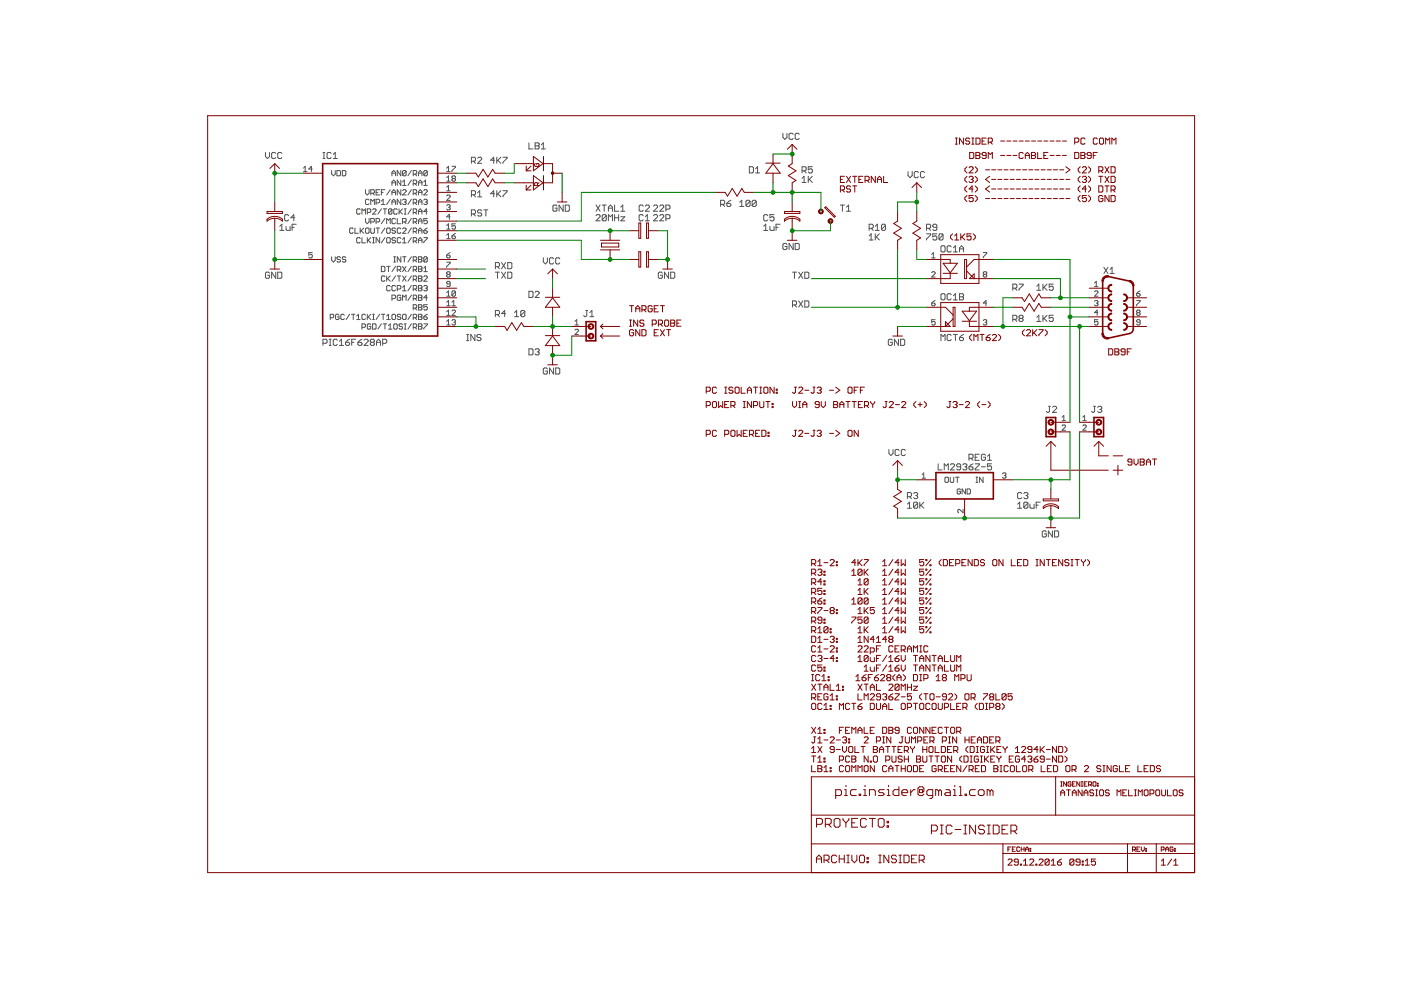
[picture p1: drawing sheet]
<svg xmlns="http://www.w3.org/2000/svg" width="297mm" height="210mm" viewBox="0 0 297 210" stroke-linecap="round" stroke-linejoin="round" font-family="sans-serif">
<g fill="none" stroke="#505050" stroke-width=".21">
<path d="M56.3 32.3v.9l.4 .4 .5-.4v-.9M58.5 32.5l-.3-.2h-.4l-.2 .2v.9l.2 .2h.4l.3-.2M59.8 32.5l-.3-.2h-.4l-.2 .2v.9l.2 .2h.4l.3-.2M64.3 36.4h.8M64.3 35.6l.4-.3v1.1M66.2 35.8h-.7l.5-.5v1.1M68.5 32.3h.4M68.5 33.6h.4M68.7 32.3v1.3M70.2 32.5l-.2-.2h-.4l-.3 .2v.9l.3 .2h.4l.2-.2M70.3 36.2v.7l.4 .4 .4-.4v-.7M70.7 33.6h.8"/>
<path d="M70.7 32.7l.4-.4v1.3M71.4 36.2h.6l.2 .1v.8l-.2 .2h-.6zM72.6 36.2h.5l.2 .1v.8l-.2 .2h-.5zM83.1 37.3v-.8l.4-.3 .4 .3v.8M83.1 39.3v-.7l.4-.4 .4 .4v.7M83.1 36.7h.8M83.1 38.8h.8M85 36.2v1.1l-.8-1.1v1.1M85 38.2v1.1l-.8-1.1v1.1M85.3 38.6l.4-.4v1.1M85.3 39.3h.8M86.1 36.3l-.2-.1h-.4l-.2 .1v.8"/>
<path d="M86.1 36.3v.8l-.2 .2h-.4l-.2-.2M86.1 36.3l-.8 .8M87.2 36.2l-.7 1.1M87.2 38.2l-.7 1.1M87.6 36.9h.6l.1-.2v-.4l-.1-.1h-.6v1.1M87.6 38.9h.6l.1-.1v-.4l-.1-.2h-.6v1.1M88 36.9l.3 .4M88 38.9l.3 .4M88.7 36.7h.8M88.7 37.3v-.8l.4-.3 .4 .3v.8M88.7 39.3v-.7l.4-.4 .4 .4v.7M88.7 38.8h.8"/>
<path d="M89.9 39.3h.7M89.9 38.6l.3-.4v1.1M90.6 36.3l-.2-.1h-.4l-.1 .1v.8M90.6 36.3v.8l-.2 .2h-.4l-.1-.2M90.6 36.3l-.7 .8M94.7 36.4h.7M94.7 35.6l.4-.3v1.1M94.7 37.7l.4-.4v1.1M94.7 39.7l.4-.4v1.1M94.7 38.4h.7M95.8 35.3h.8l-.8 1.1M96 37.9l-.2-.2 .2-.4h.4l.2 .2-.2 .4"/>
<path d="M96 37.9l-.2 .1 .2 .4h.4l.2-.2-.2-.3M96 37.9h.4M99.9 34.2h.7l.2-.2v-.5l-.2-.2h-.7v1.3M100.4 34.2l.4 .4M101.3 33.5l.2-.2h.4l.2 .2v.3l-.8 .8h.8M104.9 34h-.9l.7-.7v1.3M105.3 33.3v1.3M105.5 34l.7 .6M106.2 33.3l-.9 .9M106.6 33.3h.9v.2l-.9 .9v.2M112.1 30.3v1.3h.9M113.5 30.3h.6l.2 .2-.2 .4 .2 .5-.2 .2h-.6z"/>
<path d="M113.5 30.9h.6M114.8 30.7l.4-.4v1.3M114.8 31.6h.8M158.9 35.3h.6l.2 .3v.8l-.2 .3h-.6zM160.2 36.7h.9M160.2 35.8l.4-.5v1.4M166 28.3v.8l.4 .4 .5-.4v-.8M168.2 28.5l-.3-.2h-.4l-.2 .2v.8l.2 .2h.4l.3-.2M169.5 28.5l-.3-.2h-.4l-.2 .2v.8l.2 .2h.4l.3-.2M170.1 37.8l.4-.4v1.3M170.1 38.7h.8M170.1 36.2h.6l.2-.2v-.4l-.2-.3h-.6v1.4"/>
<path d="M170.5 36.2l.4 .5M171.4 37.4v1.3M171.6 38l.6 .7M172.2 35.3h-.8v.7l.4-.2 .4 .2v.4l-.2 .3h-.4l-.2-.3M172.2 37.4l-.8 .8M192.5 36.4v.8l.5 .5 .4-.5v-.8M194.7 36.6l-.2-.2h-.4l-.3 .2v.9l.3 .2h.4l.2-.2M196 36.6l-.2-.2h-.4l-.2 .2v.9l.2 .2h.4l.2-.2M57.2 57.9l-.3-.2h-.4l-.2 .2v.9l.2 .2h.4l.3-.2v-.4h-.5M58.5 57.7v1.3l-.9-1.3v1.3M58.9 57.7h.6l.3 .2v.9l-.3 .2h-.6zM59.3 48l.5-.5v1.4"/>
<path d="M59.3 48.9h.9M60.6 48v.6l.3 .3h.6v-.9M61.2 45.7l-.2-.2h-.4l-.3 .2v.9l.3 .2h.4l.2-.2M61.9 48.2h.5M62.5 46.2h-.8l.6-.7v1.3M62.8 47.5h-.9v1.4M66.2 53.6h-.7v.5l.3-.2 .4 .2v.4l-.2 .2h-.3l-.2-.2M70.3 54.4v.8l.4 .4 .4-.4v-.8M72.2 54.6l-.2-.2h-.4l-.2 .4 .2 .2h.4l.2 .4-.2 .2h-.4l-.2-.2M73.3 54.6l-.2-.2h-.4l-.1 .4 .1 .2h.4l.2 .4-.2 .2h-.4l-.1-.2M74.9 48.5l-.2-.2h-.4l-.2 .2v.8l.2 .2h.4l.2-.2M75.2 48.3v1.2h.8"/>
<path d="M76.4 50.6l-.2-.2h-.4l-.2 .2v.7l.2 .2h.4l.2-.2M76.4 44.5l-.2-.2h-.4l-.2 .2v.7l.2 .2h.4l.2-.2M76.4 48.3v1.2M76.6 48.9l.5 .6M76.8 45.4v-1.1l.3 .4 .4-.4v1.1M76.8 50.4v1.1h.7M77.1 48.3l-.7 .8M77.5 40.2v.8l.4 .3 .4-.3v-.8M77.5 46.3v.8l.4 .3 .4-.3v-.8M77.7 48.3h.4l.2 .2v.8l-.2 .2h-.4l-.2-.2v-.8zM77.9 45h.5l.2-.1v-.4l-.2-.2h-.5v1.1M77.9 50.4v1.1"/>
<path d="M78.1 50.9l.5 .6M78.3 42.4l-.2-.2h-.4l-.2 .2v.8l.2 .2h.4l.2-.2M78.6 41h.6l.2-.2v-.4l-.2-.2h-.6v1.1M78.6 43.4v-1.2l.4 .4 .4-.4v1.2M78.6 47.1h.6l.2-.2v-.4l-.2-.2h-.6v1.1M78.6 48.3v1l.2 .2h.4l.2-.2v-1M78.6 50.4l-.7 .7M79 41l.4 .3M79 44.5l.2-.2h.3l.2 .2v.2l-.7 .7h.7M79 50.4h.4M79 51.5h.4M79.2 50.4v1.1"/>
<path d="M79.7 43h.6l.2-.2v-.4l-.2-.2h-.6v1.2M79.7 47.1h.6l.2-.2v-.4l-.2-.2h-.6v1.1M79.7 40.8h.4M79.7 48.3h.8M80.1 48.3v1.2M80.5 40.2h-.8v1.1h.8M80.5 50.4v1.1l-.8-1.1v1.1M80.9 40.8h.3M80.9 56.5h.5l.2 .2v.7l-.2 .2h-.5zM80.9 43.4h.7M80.9 42.6l.3-.4v1.2M80.9 44.3l-.8 1.1"/>
<path d="M81.2 44.3h.8M81.6 58.7l-.2-.2h-.4l-.1 .2v.7l.1 .2h.4l.2-.2M81.6 40.2h-.7v1.1M81.6 44.3v1.1M81.6 46.3l-.7 1.1M81.6 48.3l-.7 1.2M81.6 50.4l-.7 1.1M82 47.4v-1.1l.4 .4 .3-.4v1.1M82 58.5v1.1M82 56.5h.7M82.2 48.3h.4l.1 .2v.8l-.1 .2h-.4l-.2-.2v-.8zM82.2 50.4h.4l.1 .2v.7l-.1 .2h-.4l-.2-.2v-.7z"/>
<path d="M82.2 59.1l.5 .5M82.4 56.5v1.1M82.7 40.2l-.7 1.1M82.7 42.2l-.7 1.2M82.7 58.5l-.7 .7M83.1 41.3v-.7l.4-.4 .4 .4v.7M83.1 43.4v-.8l.4-.4 .4 .4v.8M83.1 44.5v.7l-.2 .2h-.3l-.2-.2M83.1 40.8h.8M83.1 42.8h.8M83.1 44.5l-.2-.2h-.3l-.2 .2v.7M83.1 44.5l-.7 .7"/>
<path d="M83.5 55.6h.4M83.5 54.4h.4M83.7 54.4v1.2M83.9 46.5l-.2-.2h-.4l-.2 .2v.7l.2 .2h.4l.2-.2M83.9 48.5l-.2-.2h-.4l-.2 .2 .2 .4h.4l.2 .2-.2 .4h-.4l-.2-.2M83.9 50.6l-.2-.2h-.4l-.2 .4 .2 .1h.4l.2 .4-.2 .2h-.4l-.2-.2M83.9 56.5l-.8 1.1M83.9 58.5l-.8 1.1M84.2 46.3v1.1h.8M84.2 57.2h.6l.2-.2v-.3l-.2-.2h-.6v1.1M84.2 44.5l-.1-.2h-.4l-.2 .2v.7l.2 .2h.4l.1-.2M84.2 58.5h.8"/>
<path d="M84.6 44.3v1.1M84.6 58.5v1.1M84.6 57.2l.4 .4M84.8 44.9l.5 .5M85 40.2v1.1l-.8-1.1v1.1M85 42.2v1.2l-.8-1.2v1.2M85 48.5l-.2-.2h-.4l-.2 .2v.8l.2 .2h.4l.2-.2M85 50.6l-.2-.2h-.4l-.2 .2v.7l.2 .2h.4l.2-.2M85 54.4v1.2l-.8-1.2v1.2M85.3 47.1h.6l.2-.2v-.4l-.2-.2h-.6v1.1M85.3 40.4l.2-.2h.4l.2 .2v.2l-.8 .7h.8M85.3 42.4l.2-.2h.4l.2 .2-.2 .4"/>
<path d="M85.3 48.5l.2-.2h.4l.2 .2v.2l-.8 .8h.8M85.3 50.8l.4-.4v1.1M85.3 44.3l-.7 .7M85.3 51.5h.8M85.3 54.4h.8M85.3 56.5l.8 1.1M85.3 58.5l.8 1.1M85.7 54.4v1.2M85.7 42.8h.2M85.7 44.3h.4M85.7 45.4h.4M85.7 47.1l.4 .3"/>
<path d="M85.9 42.8l.2 .2-.2 .4h-.4l-.2-.2M85.9 44.3v1.1M86.1 56.5l-.8 1.1M86.1 58.5l-.8 1.1M87.2 40.2l-.7 1.1M87.2 42.2l-.7 1.2M87.2 44.3l-.7 1.1M87.2 46.3l-.7 1.1M87.2 48.3l-.7 1.2M87.2 50.4l-.7 1.1M87.2 54.4l-.7 1.2M87.2 56.5l-.7 1.1"/>
<path d="M87.2 58.5l-.7 1.1M87.6 51.1h.6l.1-.2v-.3l-.1-.2h-.6v1.1M87.6 41h.6l.1-.2v-.4l-.1-.2h-.6v1.1M87.6 43h.6l.1-.2v-.4l-.1-.2h-.6v1.2M87.6 45h.6l.1-.1v-.4l-.1-.2h-.6v1.1M87.6 47.1h.6l.1-.2v-.4l-.1-.2h-.6v1.1M87.6 49.1h.6l.1-.2v-.4l-.1-.2h-.6v1.2M87.6 55.2h.6l.1-.2v-.4l-.1-.2h-.6v1.2M87.6 57.2h.6l.1-.2v-.3l-.1-.2h-.6v1.1M87.6 59.2h.6l.1-.1v-.4l-.1-.2h-.6v1.1M88 41l.3 .3M88 43l.3 .4"/>
<path d="M88 45l.3 .4M88 47.1l.3 .3M88 49.1l.3 .4M88 51.1l.3 .4M88 55.2l.3 .4M88 57.2l.3 .4M88 59.2l.3 .4M88.7 41.3v-.7l.4-.4 .4 .4v.7M88.7 43.4v-.8l.4-.4 .4 .4v.8M88.7 45.4v-.7l.4-.4 .4 .4v.7M88.7 47.4v-.7l.4-.4 .4 .4v.7M88.7 49.5v-.8l.4-.4 .4 .4v.8"/>
<path d="M88.7 51.5v-.7l.4-.4 .4 .4v.7M88.7 54.4h.6l.2 .2-.2 .4 .2 .4-.2 .2h-.6zM88.7 56.5h.6l.2 .2-.2 .3 .2 .4-.2 .2h-.6zM88.7 58.5h.6l.2 .2-.2 .4 .2 .3-.2 .2h-.6zM88.7 40.8h.8M88.7 42.8h.8M88.7 44.9h.8M88.7 46.9h.8M88.7 48.9h.8M88.7 50.9h.8M88.7 55h.6M88.7 57h.6"/>
<path d="M88.7 59.1h.6M89.9 48.9h.5l.2 .4-.2 .2h-.4zM89.9 50.4h.7l-.7 1.1M89.9 40.4l.1-.2h.4l.2 .2v.2l-.7 .7h.7M89.9 42.4l.1-.2h.4l.2 .2-.2 .4M89.9 58.7l.1-.2h.4l.2 .2v.2l-.7 .7h.7M89.9 56.9l.3-.4v1.1M89.9 57.6h.7M90.2 42.8h.2M90.4 42.8l.2 .2-.2 .4h-.4l-.1-.2M90.6 46.3h-.7v.6l.3-.2 .4 .2v.3l-.2 .2h-.4l-.1-.2M90.6 54.6l-.2-.2h-.4l-.1 .2v.8"/>
<path d="M90.6 54.6v.8l-.2 .2h-.4l-.1-.2M90.6 44.9h-.7l.5-.6v1.1M90.6 48.3l-.7 .6M90.6 54.6l-.7 .8M94.7 41.6l.2-.2h.4l.1 .2v.1l-.7 .8h.7M94.7 40.4h.7M94.7 54.1h.6l.1 .4-.1 .2h-.4l-.2-.2zM94.7 47.8l.4-.3v1.1M94.7 49.9l.4-.4v1.1M94.7 43.6l.2-.2h.4l.1 .2-.1 .3M94.7 55.6h.7l-.7 1.1M94.7 48.6h.7"/>
<path d="M94.7 50.6h.7M94.9 58.2l-.2-.2 .2-.4h.4l.1 .2-.1 .4M94.9 58.2l-.2 .2 .2 .3h.4l.1-.2-.1-.3M94.9 58.2h.4M95.1 43.9h.2M95.3 43.9l.1 .2-.1 .4h-.4l-.2-.2M95.4 46h-.7l.6-.6v1.1M95.4 53.6l-.7 .5M95.8 50h.6l.2 .4-.2 .2h-.4l-.2-.2zM96.6 47.5h-.8v.5l.4-.2 .4 .2v.4l-.2 .2h-.4l-.2-.2M96.6 49.5l-.8 .5M99.9 41.3h.7l.2-.2v-.4l-.2-.3h-.7v1.3"/>
<path d="M99.9 45.4h.7l.2-.3v-.4l-.2-.2h-.7v1.3M100.4 41.3l.4 .4M100.4 45.4l.4 .4M101.3 40.9l.4-.5v1.3M101.3 41.7h.8M102.1 44.7l-.2-.2h-.4l-.2 .4 .2 .2h.4l.2 .5-.2 .2h-.4l-.2-.2M102.6 44.5h.8M103 44.5v1.3M104.9 41.1h-.9l.7-.7v1.3M105 57.7h.9M105 56.5h.7l.2-.2v-.4l-.2-.2h-.7v1.3M105.3 40.4v1.3"/>
<path d="M105.5 56.5l.4 .5M105.5 57.7v1.3M105.5 41.1l.7 .6M106.2 40.4l-.9 .9M106.3 55.7l.9 1.3M106.3 57.7l.9 1.3M106.6 40.4h.9v.3l-.9 .8v.2M107.2 55.7l-.9 1.3M107.2 57.7l-.9 1.3M107.7 57.7h.6l.2 .2v.9l-.2 .2h-.6zM107.7 55.7h.6l.2 .2v.8l-.2 .3h-.6zM115.2 54.7v.8l.4 .5 .5-.5v-.8"/>
<path d="M117.4 54.9l-.2-.2h-.5l-.2 .2v.8l.2 .3h.5l.2-.3M118.1 43.7l-.2-.2h-.5l-.2 .2v.9l.2 .2h.5l.2-.2v-.5h-.4M118.7 54.9l-.2-.2h-.5l-.2 .2v.8l.2 .3h.5l.2-.3M119.4 43.5v1.3l-.9-1.3v1.3M119.8 43.5h.7l.2 .2v.9l-.2 .2h-.7zM126.4 45.7l.2-.2h.4l.2 .2v.3l-.8 .8h.8M126.4 43.5l.8 1.3M127.2 43.5l-.8 1.3M127.7 43.5h.8M128.1 43.5v1.3M128.5 45.7v.9l-.2 .2h-.4l-.2-.2M128.5 45.7l-.2-.2h-.4l-.2 .2v.9"/>
<path d="M128.5 45.7l-.8 .9M129 46.8v-1.3l.4 .5 .5-.5v1.3M129 44.8v-.9l.4-.4 .5 .4v.9M129 44.1h.9M130.3 43.5v1.3h.9M130.3 45.5v1.3M130.3 46.2h.9M131.2 45.5v1.3M131.6 46h.9l-.9 .8h.9M131.6 44.8h.9M131.6 43.9l.4-.4v1.3M136.4 45.7l-.2-.2h-.5l-.2 .2v.9l.2 .2h.5l.2-.2"/>
<path d="M136.4 43.7l-.2-.2h-.5l-.2 .2v.9l.2 .2h.5l.2-.2M136.8 46.8h.9M136.8 43.7l.2-.2h.5l.2 .2v.2l-.9 .9h.9M136.8 46l.4-.5v1.3M138.6 45.7l.2-.2h.4l.2 .2v.3l-.8 .8h.8M138.6 43.7l.2-.2h.4l.2 .2v.2l-.8 .9h.8M139.9 45.7l.2-.2h.4l.2 .2v.3l-.8 .8h.8M139.9 43.7l.2-.2h.4l.2 .2v.2l-.8 .9h.8M140.4 57.9l-.2-.2h-.4l-.2 .2v.9l.2 .2h.4l.2-.2v-.4h-.4M141.2 46.4h.6l.2-.2v-.5l-.2-.2h-.6v1.3M141.2 44.3h.6l.2-.2v-.4l-.2-.2h-.6v1.3M141.8 57.7v1.3l-.9-1.3v1.3"/>
<path d="M142.2 57.7h.6l.3 .2v.9l-.3 .2h-.6zM152.8 43.3h.6l.2-.2v-.4l-.2-.2h-.6v1.3M153.2 43.3l.4 .5M154.1 43.1h.6l.3 .2v.3l-.3 .2h-.4l-.2-.2zM155 42.5l-.9 .6M156.8 42.9l.5-.4v1.3M156.8 43.8h.9M159 42.7v.9l-.2 .2h-.4l-.2-.2M159 42.7l-.2-.2h-.4l-.2 .2v.9M159 42.7l-.8 .9M160.3 42.7v.9l-.2 .2h-.4l-.2-.2M160.3 42.7l-.2-.2h-.4l-.2 .2v.9"/>
<path d="M160.3 42.7l-.8 .9M161.9 48.9h.9M161.9 48l.4-.5v1.4M162.8 45.7l-.2-.2h-.5l-.2 .2v.9l.2 .2h.5l.2-.2M163.2 48v.6l.2 .3h.7v-.9M164.1 45.5h-.9v.7l.7-.2 .2 .2v.4l-.2 .2h-.5l-.2-.2M164.5 48.2h.5M165.4 47.5h-.9v1.4M166.9 51.8l-.3-.2h-.4l-.2 .2v.9l.2 .2h.4l.3-.2v-.4h-.5M168 57.7h.9M168.2 51.6v1.3l-.9-1.3v1.3M168.4 57.7v1.3"/>
<path d="M168.6 51.6h.6l.3 .2v.9l-.3 .2h-.6zM169.3 57.7l.9 1.3M170.2 57.7l-.9 1.3M170.6 57.7h.7l.2 .2v.9l-.2 .2h-.7zM178.2 43.5h.8M178.6 43.5v1.3M179.5 44.8h.8M179.5 43.9l.4-.4v1.3M184.3 48.4h.6l.2-.2v-.4l-.2-.3h-.6v1.4M184.3 50.9h.8M184.3 50l.4-.4v1.3M184.7 48.4l.4 .5"/>
<path d="M185.6 48.9h.8M185.6 49.6v1.3M185.6 48l.4-.5v1.4M185.8 50.2l.6 .7M186.4 49.6l-.8 .8M187.7 47.8v.8l-.2 .3h-.4l-.2-.3M187.7 47.8l-.2-.3h-.4l-.2 .3v.8M187.7 47.8l-.8 .8M196.4 48.4h.7l.2-.2v-.4l-.2-.3h-.7v1.4M196.4 49.6h.9v.2l-.9 .9v.2M196.9 48.4l.4 .5M197.5 54.7h.8"/>
<path d="M197.5 57.8l.2-.2h.4l.2 .2v.2l-.8 .7h.8M197.5 53.9l.4-.3v1.1M198.6 48.2h-.6l-.2-.2 .2-.5h.4l.2 .3v.8l-.2 .3h-.4l-.2-.3M198.6 49.6h-.8v.6l.4-.2 .4 .2v.5l-.2 .2h-.4l-.2-.2M199.5 52.3l.2-.2h.5l.2 .2v.9l-.2 .2h-.5l-.2-.2zM199.9 49.8l-.2-.2h-.4l-.2 .2v.9M199.9 49.8v.9l-.2 .2h-.4l-.2-.2M199.9 49.8l-.8 .9M201.7 52.3l-.2-.2h-.5l-.2 .2v.9l.2 .2h.5l.2-.2M202.1 53.4h.9M202.1 52.6l.5-.5v1.3M203.4 53.4v-.8l.5-.5 .4 .5v.8"/>
<path d="M203.4 52.8h.9M208.5 53.6h.7l-.7 1.1M208.7 58.2l-.2-.2 .2-.4h.3l.2 .2-.2 .4M208.7 58.2l-.2 .2 .2 .3h.3l.2-.2-.2-.3M208.7 58.2h.3M234 56.7l.9 1.3M234.9 56.7l-.9 1.3M235.4 57.1l.4-.4v1.3M235.4 58h.8M68.5 72.8h.6l.2-.2v-.5l-.2-.2h-.6v1.3M69.8 71.9h.4M69.8 73.2h.4"/>
<path d="M70 71.9v1.3M70 67.4h.6l.2-.2v-.4l-.2-.2h-.6v1.2M71.5 72.1l-.2-.2h-.4l-.2 .2v.9l.2 .2h.4l.2-.2M71.9 66.8l-.2-.2h-.4l-.2 .2v.8l.2 .2h.4l.2-.2v-.4h-.4M72 73.2h.8M72 72.4l.4-.5v1.3M73 66.8l-.2-.2h-.3l-.2 .2v.8l.2 .2h.3l.2-.2M73.3 72.6h.6l.2 .4-.2 .2h-.4l-.2-.2zM74.1 71.9l-.8 .7M74.1 66.6l-.7 1.2M74.5 66.6h.7M74.6 72.6h.4"/>
<path d="M74.9 66.6v1.2M75.4 71.9h-.8v1.3M75.6 67.8h.8M75.6 67l.4-.4v1.2M75.9 72.6h.6l.3 .4-.3 .2h-.4l-.2-.2zM76.8 71.9l-.9 .7M76.8 69.4h.5l.2-.2v-.3l-.2-.2h-.5v1.1M77.2 72.1l.2-.2h.5l.2 .2v.3l-.9 .8h.9M77.5 66.8l-.2-.2h-.4l-.1 .2v.8l.1 .2h.4l.2-.2M77.9 66.6v1.2M78.1 67.2l.5 .6M78.6 68.9l-.2-.2h-.3l-.2 .2v.7l.2 .2h.3l.2-.2v-.4h-.3"/>
<path d="M78.6 66.6l-.7 .8M78.7 72.6l-.2-.2 .2-.5h.5l.2 .2-.2 .5M78.7 72.6l-.2 .2 .2 .4h.5l.2-.2-.2-.4M78.7 72.6h.5M79 68.7h.5l.2 .2v.7l-.2 .2h-.5zM79 66.6h.4M79 67.8h.4M79.2 66.6v1.2M79.8 72.6h.9M79.8 73.2v-.8l.4-.5 .5 .5v.8M80.5 66.6l-.8 1.2M80.9 66.6h.7"/>
<path d="M80.9 68.7l-.8 1.1M81.1 72.8h.7l.2-.2v-.5l-.2-.2h-.7v1.3M81.2 66.6v1.2M81.2 68.7h.8M81.6 68.7v1.1M82 67l.4-.4v1.2M82 67.8h.7M82.4 69l.3-.3v1.1M82.4 69.8h.7M82.7 60.7l-.1-.2h-.4l-.2 .2v.8l.2 .2h.4l.1-.2M83.1 63.3h.6l.2-.2v-.3l-.2-.2h-.6v1.1M83.3 66.6h.4l.2 .2v.8l-.2 .2h-.4l-.2-.2v-.8z"/>
<path d="M83.5 68.9l.2-.2h.4l.1 .2v.7l-.1 .2h-.4l-.2-.2zM83.9 60.7l-.2-.2h-.4l-.2 .2v.8l.2 .2h.4l.2-.2M84.2 61.3h.6l.2-.2v-.4l-.2-.2h-.6v1.2M85 62.8l-.2-.2h-.4l-.2 .2v.7l.2 .2h.4l.2-.2v-.4h-.4M85 66.8l-.2-.2h-.4l-.2 .2 .2 .4h.4l.2 .2-.2 .4h-.4l-.2-.2M85.3 63.7v-1.1l.4 .3 .4-.3v1.1M85.3 66.8l.2-.2h.4l.2 .2v.8l-.2 .2h-.4l-.2-.2zM85.3 68.9l-.1-.2h-.4l-.2 .2 .2 .3h.4l.1 .2-.1 .4h-.4l-.2-.2M85.3 60.9l.4-.4v1.2M85.3 61.7h.8M85.7 68.7h.4M85.7 69.8h.4"/>
<path d="M85.9 68.7v1.1M87.2 60.5l-.7 1.2M87.2 62.6l-.7 1.1M87.2 66.6l-.7 1.2M87.2 68.7l-.7 1.1M87.6 61.3h.6l.1-.2v-.4l-.1-.2h-.6v1.2M87.6 63.3h.6l.1-.2v-.3l-.1-.2h-.6v1.1M87.6 65.3h.6l.1-.1v-.4l-.1-.2h-.6v1.1M87.6 67.4h.6l.1-.2v-.4l-.1-.2h-.6v1.2M87.6 69.4h.6l.1-.2v-.3l-.1-.2h-.6v1.1M88 61.3l.3 .4M88 63.3l.3 .4"/>
<path d="M88 65.3l.3 .4M88 67.4l.3 .4M88 69.4l.3 .4M88.7 67.2h.6M88.7 60.5h.6l.2 .2-.2 .4 .2 .4-.2 .2h-.6zM88.7 62.6h.6l.2 .2-.2 .3 .2 .4-.2 .2h-.6zM88.7 64.6h.6l.2 .2-.2 .4 .2 .3-.2 .2h-.6zM88.7 66.6h.6l.2 .2-.2 .4 .2 .4-.2 .2h-.6zM88.7 68.7h.6l.2 .2-.2 .3 .2 .4-.2 .2h-.6zM88.7 61.1h.6M88.7 63.1h.6M88.7 65.2h.6"/>
<path d="M88.7 69.2h.6M89.9 67.2h.5l.2 .4-.2 .2h-.4l-.1-.2zM89.9 68.7h.7l-.7 1.1M89.9 60.7l.1-.2h.4l.2 .2-.2 .4M90.2 61.1h.2M90.4 61.1l.2 .2-.2 .4h-.4l-.1-.2M90.6 64.6h-.7v.6l.3-.2 .4 .2v.3l-.2 .2h-.4l-.1-.2M90.6 63.1h-.7l.5-.5v1.1M90.6 66.6l-.7 .6M94.7 66.9h.7M94.7 62l.4-.3v1.1M94.7 64.1l.4-.4v1.1"/>
<path d="M94.7 66.1l.4-.4v1.2M94.7 68.1l.4-.3v1.1M94.7 62.8h.7M94.7 64.8h.7M94.7 68.9h.7M95.4 60.2h-.5l-.2-.2 .2-.4h.4l.1 .2v.8l-.1 .2h-.4l-.2-.2M95.8 65.9l.2-.2h.4l.2 .2-.8 1h.8M95.8 68l.2-.2h.4l.2 .2-.2 .3M95.8 64.8h.8M95.8 64.1l.4-.4v1.1M96.2 68.3h.2M96.4 68.3l.2 .2-.2 .4h-.4l-.2-.2"/>
<path d="M96.6 61.9v.7l-.2 .2h-.4l-.2-.2M96.6 61.9l-.2-.2h-.4l-.2 .2v.7M96.6 61.9l-.8 .7M98.9 70.9h.5M98.9 72.2h.5M99.2 70.9v1.3M100.7 70.9v1.3l-.9-1.3v1.3M102 71.1l-.2-.2h-.5l-.2 .2v.3l.2 .2h.5l.2 .2-.2 .4h-.5l-.2-.2M105 66.7h.7l.2-.2v-.5l-.2-.2h-.7v1.3M105.5 66.7l.4 .4M107.2 66.5h-.9l.7-.7v1.3M109.1 66.3l.4-.5v1.3"/>
<path d="M109.1 67.1h.9M111.3 66v.9l-.2 .2h-.5l-.2-.2M111.3 66l-.2-.2h-.5l-.2 .2v.9M111.3 66l-.9 .9M112.1 61.8h.7l.2 .2v.8l-.2 .3h-.7zM112.1 74h.7l.2 .2v.8l-.2 .2h-.7zM113.5 62l.2-.2h.4l.2 .2v.2l-.8 .9h.8M113.5 74.2l.2-.2h.4l.2 .2-.2 .4M113.9 74.6h.2M114.1 74.6l.2 .2-.2 .4h-.4l-.2-.2M116.1 78.2l-.3-.2h-.4l-.2 .2v.9l.2 .2h.4l.3-.2v-.4h-.5M117.4 78v1.3l-.9-1.3v1.3"/>
<path d="M117.8 78h.7l.2 .2v.9l-.2 .2h-.7zM121.9 70l.2-.2h.4l.1 .2-.7 .9h.7M121.9 68.9h.7M121.9 68.1l.4-.3v1.1M124.2 65.8h.4M124.4 65.8v1.1l-.2 .2-.5-.2M125.1 67.1h.8M125.1 66.3l.4-.5v1.3M168 64.7h.7l.2-.2v-.5l-.2-.2h-.7v1.3M168.4 64.7l.5 .4M169.3 63.8l.9 1.3M170.2 63.8l-.9 1.3"/>
<path d="M170.6 63.8h.7l.2 .2v.9l-.2 .2h-.7zM189.2 72.1l-.2-.2h-.4l-.3 .2v.9l.3 .2h.4l.2-.2v-.4h-.4M190.5 71.9v1.3l-.9-1.3v1.3M190.9 71.9h.7l.2 .2v.9l-.2 .2h-.7zM197.5 64.3h.6l.2 .3-.2 .2h-.4l-.2-.2zM198.3 67.8h-.8v.5l.4-.2 .4 .2v.4l-.2 .2h-.4l-.2-.2M198.3 63.7l-.8 .6M199.5 62.5l.2-.2h.5l.2 .2v.9l-.2 .2h-.5l-.2-.2zM199.5 72.2v-1.3l.4 .5 .5-.5v1.3M201.7 62.5l-.2-.2h-.5l-.2 .2v.9l.2 .2h.5l.2-.2M201.7 71.1l-.2-.2h-.5l-.2 .2v.9l.2 .2h.5l.2-.2M202.1 62.7l.5-.4v1.3"/>
<path d="M202.1 63.6h.9M202.1 70.9h.9M202.6 70.9v1.3M203.4 62.3h.7l.2 .2-.2 .4 .2 .5-.2 .2h-.7zM203.4 71.6h.7l.2 .4-.2 .2h-.5l-.2-.2zM203.4 62.9h.7M204.3 70.9l-.9 .7M208.5 68l.2-.2h.3l.2 .2-.2 .3M208.9 68.3h.1M209 68.3l.2 .2-.2 .4h-.3l-.2-.2M209.2 64.3h-.7l.5-.6v1.1M214.7 61.1h.7l.2-.2v-.4l-.2-.3h-.7v1.4"/>
<path d="M214.7 67.7h.7l.2-.2v-.4l-.2-.3h-.7v1.4M215.2 61.1l.4 .5M215.2 67.7l.4 .5M216 60.2h.9v.3l-.9 .8v.3M216.3 67.5l-.3 .2 .3 .5h.4l.2-.3-.2-.4M216.3 67.5l-.3-.2 .3-.5h.4l.2 .3-.2 .4M216.3 67.5h.4M219.8 60.7l.5-.5v1.4M219.8 67.3l.5-.5v1.4M219.8 61.6h.9M219.8 68.2h.9M221.1 60.2v1.4"/>
<path d="M221.1 66.8v1.4M221.3 60.9l.7 .7M221.3 67.5l.7 .7M222 60.2l-.9 .9M222 66.8l-.9 .9M223.3 60.2h-.9v.7l.5-.2 .4 .2v.4l-.2 .3h-.4l-.3-.3M223.3 66.8h-.9v.7l.5-.2 .4 .2v.4l-.2 .3h-.4l-.3-.3M232.1 60.8h.7M232.1 63.9l.1-.2h.4l.2 .2-.2 .4M232.1 61.9l.1-.2h.4l.2 .2-.7 .9h.7M232.1 60l.3-.4v1.2M232.4 64.3h.2"/>
<path d="M232.6 64.3l.2 .2-.2 .3h-.4l-.1-.2M232.8 67.8h-.7v.5l.3-.2 .4 .2v.4l-.2 .2h-.4l-.1-.2M232.8 66.3h-.7l.5-.6v1.2M241 63.7h.7l-.7 1.1M241 62.2h.5l.2 .4-.2 .2h-.3l-.2-.2zM241.2 66.3l-.2 .2 .2 .4h.3l.2-.2-.2-.4M241.2 66.3l-.2-.2 .2-.4h.3l.2 .2-.2 .4M241.2 66.3h.3M241.7 68.3h-.5l-.2-.2 .2-.3h.3l.2 .2v.7l-.2 .2h-.3l-.2-.2M241.7 61.7l-.7 .5M188.5 95.3v.9l.4 .4 .4-.4v-.9M190.6 95.5l-.2-.2h-.4l-.2 .2v.9l.2 .2h.4l.2-.2"/>
<path d="M192 95.5l-.3-.2h-.4l-.2 .2v.9l.2 .2h.4l.3-.2M198.9 98.3v1.3h.8M200.2 99.6v-1.3l.4 .5 .5-.5v1.3M201.5 98.6l.2-.3h.5l.2 .3v.2l-.9 .8h.9M203.7 99h-.7l-.2-.2 .2-.5h.5l.2 .3v.8l-.2 .2h-.5l-.2-.2M204.1 98.6l.2-.3h.5l.2 .3-.2 .4M204.6 99h.2M204.8 99l.2 .2-.2 .4h-.5l-.2-.2M205.4 99h.7l.2 .4-.2 .2h-.4l-.3-.2zM205.4 97.2h.7l.2-.3v-.4l-.2-.2h-.7v1.3M205.9 97.2l.4 .4M206.3 98.3l-.9 .7"/>
<path d="M206.8 98.3h.8v.3l-.8 .8v.2h.8M206.8 96.9h.4M207.6 96.3h-.8v1.3h.8M208.1 99h.8M208.9 96.5l-.2-.2h-.4l-.2 .2v.9l.2 .2h.4l.2-.2v-.5h-.4M209.4 97.6h.8M209.4 96.7l.4-.4v1.3M210.2 98.3h-.8v.7l.4-.2 .4 .2v.4l-.2 .2h-.4l-.2-.2M222.3 86.1h.4M222.5 86.1v1.1l-.2 .2-.5-.2M223.2 86.4l.2-.3h.4l.2 .3v.2l-.8 .8h.8M225.2 88.5l.4-.4v1.1"/>
<path d="M225.2 89.2h.7M225.2 90.3l.2-.2h.3l.2 .2v.2l-.7 .7h.7M229.6 89.2h.7M229.6 90.3l.2-.2h.3l.2 .2v.2l-.7 .7h.7M229.6 88.5l.4-.4v1.1M231.9 86.1h.4M232.1 86.1v1.1l-.2 .2-.5-.2M232.7 86.4l.2-.3h.5l.2 .3-.2 .4M233.2 86.8h.2M233.4 86.8l.2 .2-.2 .4h-.5l-.2-.2M192.4 106.9l.4-.4v1.3M192.4 107.8h.9"/>
<path d="M192.4 105.3h.6l.3-.2v-.5l-.3-.2h-.6v1.3M192.8 105.3l.5 .4M193.7 104.6l.2-.2h.5l.2 .2-.2 .5M194.1 105.1h.3M194.4 105.1l.2 .2-.2 .4h-.5l-.2-.2M194.6 106.7v.8l-.2 .3h-.5l-.2-.3M194.6 106.7l-.2-.2h-.5l-.2 .2v.8M194.6 106.7l-.9 .8M195 106.5v1.3M195.2 107.1l.7 .7M195.5 101.4h.7M195.5 100.6l.4-.3v1.1"/>
<path d="M195.9 106.5l-.9 .8M200.3 101.3l.2-.1h.4l.2 .1v.8l-.2 .2h-.4l-.2-.2zM201.5 101.2v.9l.2 .2h.3l.2-.2v-.9M202.6 101.2h.7M203 101.2v1.1M203.6 103.8l-.1-.1h-.4l-.2 .1v.8l.2 .1h.4l.1-.1v-.4h-.3M204.2 108v.7l-.8-.7-.3 .2v.3l.2 .2M204.7 103.7v1l-.7-1v1M205 103.7h.6l.1 .1v.8l-.1 .1h-.6zM206.9 102.3h.4M206.9 101.2h.4M207.1 101.2v1.1"/>
<path d="M208.4 101.2v1.1l-.7-1.1v1.1M212.5 100.5l.2-.2h.4l.2 .2-.2 .3M212.9 100.8h.2M213.1 100.8l.2 .2-.2 .4h-.4l-.2-.2M215.8 107.8h.8M215.8 106.9l.4-.4v1.3M216.6 104.6l-.2-.2h-.4l-.2 .2v.9l.2 .2h.4l.2-.2M217.1 104.6l.2-.2h.4l.2 .2-.2 .5M217.5 105.1h.2M217.7 105.1l.2 .2-.2 .4h-.4l-.2-.2M217.9 106.7l-.2-.2h-.4l-.2 .2v.8M217.9 106.7v.8l-.2 .3h-.4l-.2-.3"/>
<path d="M217.9 106.7l-.8 .8M218.4 106.9v.6l.2 .3h.6v-.9M219.7 107.1h.4M220.6 106.5h-.9v1.3M221.8 112.8l-.2-.2h-.4l-.2 .2v.8l.2 .3h.4l.2-.3v-.4h-.4M223.1 112.6v1.3l-.8-1.3v1.3M223.6 112.6h.6l.3 .2v.8l-.3 .3h-.6z"/>
</g>
<g fill="none" stroke="#800000" stroke-width=".21">
<path d="M44 24.5h209.3v160.5h-209.3zM64.3 36.7h4.1M92.8 36.7h4M92.8 38.8h4M178.2 38h.4M179 37.4h-.8v1.3h.8M179.5 37.4l.8 1.3M180.3 37.4l-.8 1.3M180.3 39.6l-.2-.2h-.4l-.2 .2 .2 .5h.4l.2 .2-.2 .4h-.4l-.2-.2M180.8 37.4h.9M180.8 39.4h.9M181.2 37.4v1.3"/>
<path d="M181.2 39.4v1.3M182.1 38h.4M183 37.4h-.9v1.3h.9M183.4 38.2h.7l.2-.2v-.4l-.2-.2h-.7v1.3M183.9 38.2l.4 .5M185.6 37.4v1.3l-.9-1.3v1.3M186 38h.9M186 38.7v-.9l.5-.4 .4 .4v.9M187.3 37.4v1.3h.9M202.5 30.6h.5M202.5 29.3h.5M202.8 29.3v1.3"/>
<path d="M204.3 29.3v1.3l-.9-1.3v1.3M205 35.3l-.4 .5v.4l.4 .5M205 37.4l-.4 .4v.4l.4 .5M205 39.4l-.4 .5v.4l.4 .4M205.5 37.6l.2-.2h.4l.2 .2-.2 .4M205.5 35.6l.2-.3h.4l.2 .3v.2l-.8 .9h.8M205.6 29.5l-.2-.2h-.4l-.3 .2 .3 .4h.4l.2 .2-.2 .5h-.4l-.3-.2M205.6 32.3h.6l.3 .2v.9l-.3 .2h-.6zM205.9 38h.2M206 30.6h.5M206 29.3h.5M206.1 38l.2 .2v.3l-.2 .2h-.4l-.2-.2"/>
<path d="M206.3 29.3v1.3M206.8 35.3l.4 .5v.4l-.4 .5M206.8 37.4l.4 .4v.4l-.4 .5M206.8 39.4l.4 .5v.4l-.4 .4M206.9 32.3h.7l.2 .2-.2 .5 .2 .4-.2 .2h-.7zM206.9 33h.7M206.9 29.3h.7l.2 .2v.9l-.2 .2h-.7zM208.2 29.9h.5M209 36h.8M209.1 33h-.7l-.2-.3 .2-.4h.5l.2 .2v.9l-.2 .2h-.5l-.2-.2M209.1 29.3h-.9v1.3h.9M209.5 30.1h.7l.2-.2v-.4l-.2-.2h-.7v1.3"/>
<path d="M209.5 33.6v-1.3l.5 .4 .4-.4v1.3M209.8 37.4l-.8 .6 .8 .7M209.8 39.4l-.8 .7 .8 .6M210 30.1l.4 .5M210.2 38h.9M210.2 36h.9M211.6 38h.8M211.6 36h.8M212.2 29.9h.8M212.2 33h.8M212.9 38h.8M212.9 36h.8"/>
<path d="M213.5 29.9h.8M213.5 33h.8M214.2 38h.9M214.2 36h.9M214.8 33h.8M214.8 29.9h.8M215.5 38h.9M215.5 36h.9M216.1 29.9h.9M216.8 38h.9M216.8 36h.9M216.9 32.5l-.2-.2h-.4l-.2 .2v.9l.2 .2h.4l.2-.2"/>
<path d="M217.4 29.9h.8M217.4 33h.8M217.4 33.6v-.9l.4-.4 .4 .4v.9M218.1 38h.9M218.1 36h.9M218.7 29.9h.9M218.7 32.3h.7l.2 .2-.2 .5 .2 .4-.2 .2h-.7zM218.7 33h.7M219.4 38h.9M219.4 36h.9M220 29.9h.9M220 32.3v1.3h.9"/>
<path d="M220.7 38h.9M220.7 36h.9M221.3 29.9h.9M221.3 33h.4M222 38h.9M222 36h.9M222.2 32.3h-.9v1.3h.9M222.6 29.9h.9M222.6 33h.9M223.4 38h.8M223.4 36h.8M223.9 33h.9"/>
<path d="M223.9 29.9h.9M224.7 38h.8M224.7 36h.8M225.2 33h.9M225.3 29.9h.8M226 38h.8M226 35.3l.8 .7-.8 .7M227.9 30.1h.6l.2-.2v-.4l-.2-.2h-.6v1.3M227.9 32.3h.6l.2 .2v.9l-.2 .2h-.6zM229 35.3l-.4 .5v.4l.4 .5M229 37.4l-.4 .4v.4l.4 .5M229 39.4l-.4 .5v.4l.4 .4"/>
<path d="M229.2 32.3h.6l.2 .2-.2 .5 .2 .4-.2 .2h-.6zM229.2 33h.6M229.5 37.6l.2-.2h.4l.2 .2-.2 .4M229.5 35.6l.2-.3h.4l.2 .3v.2l-.8 .9h.8M229.9 38h.2M230 29.5l-.2-.2h-.4l-.2 .2v.9l.2 .2h.4l.2-.2M230.1 38l.2 .2-.2 .5h-.4l-.2-.2M230.8 35.3l.4 .5v.4l-.4 .5M230.8 37.4l.4 .4v.4l-.4 .5M230.8 39.4l.4 .5v.4l-.4 .4M231.4 33h-.7l-.2-.3 .2-.4h.4l.3 .2v.9l-.3 .2h-.4l-.2-.2M231.8 33h.4"/>
<path d="M232.7 29.5l-.2-.2h-.5l-.2 .2v.9l.2 .2h.5l.2-.2M232.7 32.3h-.9v1.3M233 36.2h.6l.2-.2v-.4l-.2-.3h-.6v1.4M233 39.4h.6l.2 .2v.9l-.2 .2h-.6zM233 37.4h.8M233.3 29.3h.5l.2 .2v.9l-.2 .2h-.5l-.2-.2v-.9zM233.4 37.4v1.3M233.4 36.2l.4 .5M234.3 39.4h.8M234.3 35.3l.8 1.4M234.3 37.4l.8 1.3M234.4 30.6v-1.3l.4 .4 .5-.4v1.3"/>
<path d="M234.7 39.4v1.3M235.1 35.3l-.8 1.4M235.1 37.4l-.8 1.3M235.6 37.4h.6l.2 .2v.9l-.2 .2h-.6zM235.6 35.3h.6l.2 .3v.8l-.2 .3h-.6zM235.7 30.6v-1.3l.5 .4 .4-.4v1.3M64.3 55h4.1M92.8 40.8h4M92.8 42.8h4M92.8 44.9h4M92.8 46.9h4M92.8 48.9h4"/>
<path d="M92.8 50.9h4M92.8 55h4M92.8 57h4M92.8 59.1h4M133.4 48.9h2M133.4 55h2M135.4 53.4h.4v3.2h-.4zM135.4 47.3h.4v3.2h-.4zM137.1 53.4h.4v3.2h-.4zM137.1 47.3h.4v3.2h-.4zM137.5 48.9h2M137.5 55h2"/>
<path d="M178.2 40.3h.6l.2-.2v-.5l-.2-.2h-.6v1.3M178.6 40.3l.4 .4M202 49.6l-.5 .4v.4l.5 .5M202.4 50l.4-.4v1.3M202.4 50.9h.9M203.7 49.6v1.3M203.9 50.2l.7 .7M204.6 49.6l-.9 .8M205 41.4l-.4 .5v.4l.4 .5M205.9 49.6h-.9v.6l.5-.2 .4 .2v.5l-.2 .2h-.4l-.3-.2M206.3 40.1h-.8l.6-.7v1.3M206.3 49.6l.5 .4v.4l-.5 .5"/>
<path d="M206.3 41.4h-.8v.7l.6-.2 .2 .2v.4l-.2 .3h-.4l-.2-.3M206.8 41.4l.4 .5v.4l-.4 .5M209 42.1h.8M210.2 40.1h.9M210.2 42.1h.9M211.6 40.1h.8M211.6 42.1h.8M212.9 40.1h.8M212.9 42.1h.8M214.2 40.1h.9M214.2 42.1h.9M215.5 40.1h.9"/>
<path d="M215.5 42.1h.9M216.8 40.1h.9M216.8 42.1h.9M218.1 40.1h.9M218.1 42.1h.9M219.4 40.1h.9M219.4 42.1h.9M220.7 40.1h.9M220.7 42.1h.9M222 40.1h.9M222 42.1h.9M223.4 40.1h.8"/>
<path d="M223.4 42.1h.8M224.7 40.1h.8M224.7 42.1h.8M226 40.1h.8M226 42.1h.8M229 41.4l-.4 .5v.4l.4 .5M230.3 40.1h-.8l.6-.7v1.3M230.3 41.4h-.8v.7l.4-.2 .4 .2v.4l-.2 .3h-.4l-.2-.3M230.8 41.4l.4 .5v.4l-.4 .5M233.8 41.7l-.2-.3h-.4l-.2 .3v.8l.2 .3h.4l.2-.3v-.4h-.4M235.1 41.4v1.4l-.8-1.4v1.4M235.6 40.3h.6l.2-.2v-.5l-.2-.2h-.6v1.3"/>
<path d="M235.6 41.4h.6l.2 .3v.8l-.2 .3h-.6zM236 40.3l.4 .4M92.8 69.2h4M92.8 61.1h4M92.8 63.1h4M92.8 65.2h4M92.8 67.2h4M127.3 69.2h4.1M127.3 71.2h4.1M127.3 71.2l.5 .6M127.3 69.2l.5 .5M127.8 70.7l-.5 .5"/>
<path d="M127.8 68.7l-.5 .5M133.5 69.2h.4M133.5 67.9h.4M133.5 64.8h.8M133.7 67.9v1.3M133.9 64.8v1.3M134.3 70.1l-.2-.2h-.4l-.2 .2v.9l.2 .2h.4l.2-.2v-.5h-.4M134.8 66.1v-.8l.4-.5 .5 .5v.8M134.8 65.5h.9M135.2 67.9v1.3l-.9-1.3v1.3M135.7 69.9v1.3l-.9-1.3v1.3M136.1 69.9h.6l.3 .2v.9l-.3 .2h-.6z"/>
<path d="M136.1 65.7h.6l.3-.2v-.5l-.3-.2h-.6v1.3M136.5 68.1l-.2-.2h-.4l-.2 .2 .2 .4h.4l.2 .2-.2 .5h-.4l-.2-.3M136.5 65.7l.5 .4M138.3 68.7h.6l.2-.2v-.4l-.2-.2h-.6v1.3M138.3 65l-.3-.2h-.4l-.2 .2v.9l.2 .2h.4l.3-.2v-.4h-.5M138.7 70.5h.4M138.7 65.5h.4M139.6 69.9h-.9v1.3h.9M139.6 64.8h-.9v1.3h.9M139.6 68.7h.6l.3-.2v-.4l-.3-.2h-.6v1.3M140 69.9l.9 1.3M140 68.7l.5 .5"/>
<path d="M140 64.8h.9M140.5 64.8v1.3M140.9 69.9l-.9 1.3M140.9 68.1l.2-.2h.4l.3 .2v.8l-.3 .3h-.4l-.2-.3zM141.3 69.9h.9M141.8 69.9v1.3M142.2 67.9h.7l.2 .2-.2 .4 .2 .4-.2 .3h-.7zM142.2 68.5h.7M143.5 68.5h.5M144.4 67.9h-.9v1.3h.9M206 70.9l-.4 .5v.4l.4 .4M206.5 72.2v-1.3l.4 .5 .4-.5v1.3"/>
<path d="M207.8 70.9h.8M208.2 70.9v1.3M209.1 71.6h.6l.3 .4-.3 .2h-.4l-.2-.2zM210 70.9l-.9 .7M210.4 71.1l.2-.2h.5l.2 .2v.3l-.9 .8h.9M211.7 70.9l.5 .5v.4l-.5 .4M217.2 69.9l-.4 .4v.5l.4 .4M217.6 70.1l.3-.2h.4l.2 .2v.2l-.9 .9h.9M218.9 69.9v1.3M219.2 70.5l.6 .7M219.8 69.9l-.9 .9M220.3 69.9h.8v.2l-.8 .9v.2"/>
<path d="M221.6 69.9l.4 .4v.5l-.4 .4M235.1 74h.6l.2 .2v.8l-.2 .2h-.6zM236.4 74h.6l.2 .2-.2 .4 .2 .4-.2 .2h-.6zM236.4 74.6h.6M238.5 74.6h-.6l-.2-.2 .2-.4h.4l.2 .2v.8l-.2 .2h-.4l-.2-.2M239 74.6h.4M239.9 74h-.9v1.2M149.7 83h.7l.2-.3v-.4l-.2-.2h-.7v1.3M149.7 86h.7l.2-.2v-.5l-.2-.2h-.7v1.3M149.7 92.1h.7l.2-.2v-.5l-.2-.2h-.7v1.3M151.3 85.1h.4l.2 .2v.9l-.2 .2h-.4l-.3-.2v-.9zM151.9 82.3l-.2-.2h-.4l-.3 .2v.9l.3 .2h.4l.2-.2"/>
<path d="M151.9 91.4l-.2-.2h-.4l-.3 .2v.9l.3 .2h.4l.2-.2M152.4 85.1v1.3l.4-.4 .4 .4v-1.3M153.6 82.1h.5M153.6 83.4h.5M153.6 92.1h.7l.2-.2v-.5l-.2-.2h-.7v1.3M153.6 85.8h.5M153.9 82.1v1.3M154.5 85.1h-.9v1.3h.9M155 86h.6l.2-.2v-.5l-.2-.2h-.6v1.3M155 91.4l.2-.2h.4l.2 .2v.9l-.2 .2h-.4l-.2-.2zM155.4 82.3l-.2-.2h-.5l-.2 .4 .2 .2h.5l.2 .5-.2 .2h-.5l-.2-.2M155.4 86l.4 .4"/>
<path d="M155.9 82.3l.2-.2h.4l.2 .2v.9l-.2 .2h-.4l-.2-.2zM156.3 91.2v1.3l.4-.4 .4 .4v-1.3M157.1 82.1v1.3h.9M157.6 85.1h.4M157.6 86.4h.4M157.6 91.9h.4M157.8 85.1v1.3M158.5 82.7h.8M158.5 83.4v-.9l.4-.4 .4 .4v.9M158.5 91.2h-.9v1.3h.9M158.9 92.1h.7l.2-.2v-.5l-.2-.2h-.7v1.3M159.3 85.1v1.3l-.8-1.3v1.3"/>
<path d="M159.3 92.1l.5 .4M159.8 82.1h.8M159.8 86h.6l.2-.2v-.5l-.2-.2h-.6v1.3M160.2 82.1v1.3M160.2 91.9h.4M161.1 82.1h.4M161.1 83.4h.4M161.1 91.2h-.9v1.3h.9M161.1 85.1v1.1l.2 .2h.4l.2-.2v-1.1M161.3 82.1v1.3M161.5 91.2h.7l.2 .2v.9l-.2 .2h-.7zM161.9 82.3l.3-.2h.4l.2 .2v.9l-.2 .2h-.4l-.3-.2z"/>
<path d="M162.4 85.1h.9M162.8 85.1v1.3M162.8 91.7h.2v.2h-.2zM162.8 92.3h.2v.2h-.2zM163.7 86.2h.2v.2h-.2zM163.7 85.6h.2v.2h-.2zM164.1 82.1v1.3l-.8-1.3v1.3M164.6 83.2h.2v.2h-.2zM164.6 82.5h.2v.2h-.2zM168 85.1v.9l.4 .4 .5-.4v-.9M168.4 82.1h.5M168.4 91.2h.5"/>
<path d="M168.7 82.1v1.1l-.3 .2-.4-.2M168.7 91.2v1.1l-.3 .2-.4-.2M169.3 82.3l.2-.2h.5l.2 .2v.2l-.9 .9h.9M169.3 91.4l.2-.2h.5l.2 .2v.3l-.9 .8h.9M169.3 85.1h.5M169.3 86.4h.5M169.5 85.1v1.3M170.2 86.4v-.8l.4-.5 .5 .5v.8M170.2 85.8h.9M170.6 82.7h.9M170.6 91.9h.9M172.4 82.1h.4"/>
<path d="M172.4 91.2h.4M172.6 82.1v1.1l-.2 .2-.5-.2M172.6 91.2v1.1l-.2 .2-.5-.2M173.2 82.3l.3-.2h.4l.2 .2-.2 .4M173.2 91.4l.3-.2h.4l.2 .2-.2 .5M173.7 82.7h.2M173.7 85.8h-.7l-.2-.2 .2-.5h.5l.2 .2v.9l-.2 .2h-.5l-.2-.2M173.7 91.9h.2M173.9 82.7l.2 .3-.2 .4h-.4l-.3-.2M173.9 91.9l.2 .2-.2 .4h-.4l-.3-.2M174.1 85.1v.9l.5 .4 .4-.4v-.9M175.9 82.7h.8"/>
<path d="M175.9 91.9h.8M176.7 85.1h.7l.2 .2-.2 .5 .2 .4-.2 .2h-.7zM176.7 85.8h.7M177.2 82.1l.9 .6-.9 .7M177.2 91.2l.9 .7-.9 .6M178.1 85.8h.8M178.1 86.4v-.8l.4-.5 .4 .5v.8M179.4 85.1h.8M179.8 82.3l.2-.2h.4l.3 .2v.9l-.3 .2h-.4l-.2-.2zM179.8 85.1v1.3M179.8 91.4l.2-.2h.4l.3 .2v.9l-.3 .2h-.4l-.2-.2zM180.7 85.1h.8"/>
<path d="M181.1 82.7h.4M181.1 85.1v1.3M182 82.1h-.9v1.3M182 91.2v1.3l-.9-1.3v1.3M182 85.8h.4M182.4 82.7h.5M182.9 85.1h-.9v1.3h.9M183.3 82.1h-.9v1.3M183.3 86h.6l.3-.2v-.5l-.3-.2h-.6v1.3M183.7 86l.5 .4M184.6 85.1v.2l.4 .5M185 85.8v.6"/>
<path d="M185.5 85.1v.2l-.5 .5M187.7 85.1h.4M187.9 85.1v1.1l-.2 .2-.5-.2M188.5 85.3l.2-.2h.5l.2 .2v.3l-.9 .8h.9M189.8 85.8h.9M191.2 85.3l.2-.2h.4l.2 .2v.3l-.8 .8h.8M194.2 85.1l-.4 .5v.4l.4 .4M194.6 85.8h.9M195.1 85.3v.9M195.9 85.1l.5 .5v.4l-.5 .4M201.2 85.1h.4M201.4 85.1v1.1l-.2 .2-.5-.2"/>
<path d="M202.1 85.3l.2-.2h.4l.2 .2-.2 .5M202.5 85.8h.2M202.7 85.8l.2 .2-.2 .4h-.4l-.2-.2M203.4 85.8h.8M204.7 85.3l.2-.2h.4l.2 .2v.3l-.8 .8h.8M207.7 85.1l-.4 .5v.4l.4 .4M208.2 85.8h.8M209.5 85.1l.4 .5v.4l-.4 .4M222.8 93.6v6.1h12.2M222.8 93.6l-1 1M222.8 93.6l1 1M233 93.6v3h2"/>
<path d="M233 93.6l-1.1 1M233 93.6l1 1M236 99.7h2M236 96.6h2M237 98.7v2M240 98h-.7l-.2-.3 .2-.4h.5l.2 .2v.9l-.2 .2h-.5l-.2-.2M240.4 97.3v.9l.5 .4 .4-.4v-.9M241.7 97.3h.7l.2 .2-.2 .5 .2 .4-.2 .2h-.7zM241.7 98h.7M243.1 98h.8M243.1 98.6v-.9l.4-.4 .4 .4v.9M244.3 97.3h.9"/>
<path d="M244.8 97.3v1.3M172.1 119.5h.6l.3-.2v-.4l-.3-.3h-.6v1.4M172.5 119.5l.5 .5M173.4 119.1l.4-.5v1.4M173.4 120h.9M174.7 119.3h.9M176 118.9l.2-.3h.5l.2 .3v.2l-.9 .9h.9M177.3 119.7h.2v.3h-.2zM177.3 119.1h.2v.2h-.2zM181.5 119.3h-.9l.7-.7v1.4M181.9 118.6v1.4M182.1 119.3l.7 .7"/>
<path d="M182.8 118.6l-.9 .9M183.2 118.6h.9v.3l-.9 .8v.3M187.1 119.1l.5-.5v1.4M187.1 120h.9M189.3 118.6l-.9 1.4M190.6 119.3h-.8l.6-.7v1.4M191.1 118.6v1.4l.4-.5 .4 .5v-1.4M195.9 118.6h-.9v.7l.4-.2 .5 .2v.4l-.3 .3h-.4l-.2-.3M196.3 118.6h.2v.3h-.2zM197.2 119.7h.2v.3h-.2zM197.4 118.6l-1.1 1.4M199.6 118.6l-.5 .5v.4l.5 .5"/>
<path d="M200 118.6h.7l.2 .3v.8l-.2 .3h-.7zM201.3 119.3h.5M202.2 118.6h-.9v1.4h.9M202.6 119.5h.7l.2-.2v-.4l-.2-.3h-.7v1.4M203.9 119.3h.5M204.8 118.6h-.9v1.4h.9M206.1 118.6v1.4l-.8-1.4v1.4M206.6 118.6h.6l.2 .3v.8l-.2 .3h-.6zM208.7 118.9l-.2-.3h-.4l-.2 .5 .2 .2h.4l.2 .2v.2l-.2 .3h-.4l-.2-.3M210.7 118.6h.4l.2 .3v.8l-.2 .3h-.4l-.2-.3v-.8zM212.7 118.6v1.4l-.9-1.4v1.4M214.4 118.6v1.4h.9"/>
<path d="M215.7 119.3h.5M216.6 118.6h-.9v1.4h.9M217 118.6h.7l.2 .3v.8l-.2 .3h-.7zM219.6 118.6h.5M219.6 120h.5M219.9 118.6v1.4M221.4 118.6v1.4l-.9-1.4v1.4M221.8 118.6h.9M222.3 118.6v1.4M223.1 119.3h.5M224 118.6h-.9v1.4h.9M225.3 118.6v1.4l-.8-1.4v1.4"/>
<path d="M226.6 118.9l-.2-.3h-.4l-.2 .5 .2 .2h.4l.2 .4-.2 .3h-.4l-.2-.3M227.1 118.6h.4M227.1 120h.4M227.3 118.6v1.4M227.9 118.6h.9M228.4 118.6v1.4M229.3 118.6v.3l.4 .4M229.7 119.3v.7M230.1 118.6v.3l-.4 .4M230.6 118.6l.4 .5v.4l-.4 .5M172.1 121.5h.6l.3-.2v-.4l-.3-.2h-.6v1.3M172.1 123.6h.6l.3-.2v-.5l-.3-.2h-.6v1.3"/>
<path d="M172.1 125.6h.6l.3-.2v-.4l-.3-.3h-.6v1.3M172.1 127.6h.6l.3-.2v-.4l-.3-.2h-.6v1.3M172.1 129.7h.6l.3-.2v-.5l-.3-.2h-.6v1.3M172.1 131.7h.6l.3-.2v-.4l-.3-.3h-.6v1.3M172.1 133.7h.6l.3-.2v-.4l-.3-.2h-.6v1.3M172.1 134.9h.6l.3 .2v.9l-.3 .2h-.6zM172.5 121.5l.5 .5M172.5 127.6l.5 .5M172.5 125.6l.5 .4M172.5 131.7l.5 .4M172.5 129.7l.5 .4M172.5 133.7l.5 .5"/>
<path d="M172.5 123.6l.5 .4M173 137.1l-.3-.2h-.4l-.2 .2v.9l.2 .2h.4l.3-.2M173 139.2l-.3-.2h-.4l-.2 .2v.8l.2 .3h.4l.3-.3M173.4 120.9l.2-.2h.4l.3 .2-.3 .4M173.4 127.4h.6l.3 .2v.3l-.3 .2h-.4l-.2-.2zM173.4 128.8h.9v.2l-.9 .9v.2M173.4 139.2l.2-.2h.4l.3 .2v.2l-.3 .2M173.4 133.3l.4-.4v1.3M173.4 135.3l.4-.4v1.3M173.4 137.4l.4-.5v1.3M173.4 134.2h.9M173.4 138.2h.9"/>
<path d="M173.4 136.2h.9M173.8 121.3h.2M173.8 139.6h.2M174 121.3l.3 .2v.3l-.3 .2h-.4l-.2-.2M174 139.6l.3 .2-.3 .5h-.4l-.2-.3M174.3 124.7h-.9v.7l.4-.2 .5 .2v.4l-.3 .2h-.4l-.2-.2M174.3 131.5h-.7l-.2-.2 .2-.5h.4l.3 .3v.8l-.3 .2h-.4l-.2-.2M174.3 126.8l-.9 .6M174.3 123.4h-.9l.6-.7v1.3M174.7 121.1h.2v.2h-.2zM174.7 121.8h.2v.2h-.2zM174.7 123.1h.2v.3h-.2z"/>
<path d="M174.7 123.8h.2v.2h-.2zM174.7 125.2h.2v.2h-.2zM174.7 125.8h.2v.2h-.2zM174.7 127.2h.2v.2h-.2zM174.7 127.9h.2v.2h-.2zM174.7 131.3h.2v.2h-.2zM174.7 131.9h.2v.2h-.2zM174.7 129.5h.9M174.7 137.6h.9M174.7 139.6h.9M174.7 135.6h.9M175.6 133.1l-.3-.2h-.4l-.2 .2v.9"/>
<path d="M175.6 133.1v.9l-.3 .2h-.4l-.2-.2M175.6 133.1l-.9 .9M176 135.1l.2-.2h.5l.2 .2-.2 .5M176 137.1l.2-.2h.5l.2 .2v.3l-.9 .8h.9M176 133.3h.2v.2h-.2zM176 134h.2v.2h-.2zM176.2 129.5l-.2-.3 .2-.4h.5l.2 .2-.2 .5M176.2 129.5l-.2 .2 .2 .4h.5l.2-.2-.2-.4M176.2 129.5h.5M176.4 135.6h.3M176.7 135.6l.2 .2-.2 .4h-.5l-.2-.2M176.9 139.6h-.9l.7-.6v1.3"/>
<path d="M177.3 129.2h.2v.3h-.2zM177.3 129.9h.2v.2h-.2zM177.3 135.3h.2v.3h-.2zM177.3 136h.2v.2h-.2zM177.3 137.4h.2v.2h-.2zM177.3 138h.2v.2h-.2zM177.3 139.4h.2v.2h-.2zM180.6 122h.9M180.6 121.1l.4-.4v1.3M180.6 127.2l.4-.4v1.3M180.6 128.1h.9M180.6 130.8h.9v.3l-.9 .8v.2"/>
<path d="M181.9 137.1l.2-.2h.4l.3 .2v.3l-.9 .8h.9M181.9 126h.9M181.9 125.2l.4-.5v1.3M181.9 123.1l.4-.4v1.3M181.9 129.2l.4-.4v1.3M181.9 133.3l.4-.4v1.3M181.9 135.3l.4-.4v1.3M181.9 139.4l.4-.4v1.3M181.9 130.1h.9M181.9 134.2h.9M181.9 136.2h.9M181.9 124h.9"/>
<path d="M182.8 120.9l-.3-.2h-.4l-.2 .2v.9M182.8 120.9v.9l-.3 .2h-.4l-.2-.2M182.8 127l-.3-.2h-.4l-.2 .2v.9M182.8 130.8h-.9v.7l.6-.2 .3 .2v.4l-.3 .2h-.4l-.2-.2M182.8 127v.9l-.3 .2h-.4l-.2-.2M182.8 120.9l-.9 .9M182.8 127l-.9 .9M183.2 120.7v1.3M183.2 124.7v1.3M183.2 128.8v1.3M183.2 132.9v1.3M183.2 137.1l.2-.2h.5l.2 .2v.3l-.9 .8h.9"/>
<path d="M183.4 121.3l.7 .7M183.4 125.4l.7 .6M183.4 129.5l.7 .6M183.4 133.5l.7 .7M184.1 122.9l-.2-.2h-.5l-.2 .2v.9M184.1 127l-.2-.2h-.5l-.2 .2v.9M184.1 131.1l-.2-.3h-.5l-.2 .3v.8M184.1 134.9v1.3l-.9-1.3v1.3M184.1 139.2l-.2-.2h-.5l-.2 .2v.8M184.1 120.7l-.9 .8M184.1 127v.9l-.2 .2h-.5l-.2-.2M184.1 122.9v.9l-.2 .2h-.5l-.2-.2"/>
<path d="M184.1 131.1v.8l-.2 .2h-.5l-.2-.2M184.1 139.2v.8l-.2 .3h-.5l-.2-.3M184.1 127l-.9 .9M184.1 124.7l-.9 .9M184.1 131.1l-.9 .8M184.1 128.8l-.9 .9M184.1 132.9l-.9 .8M184.1 139.2l-.9 .8M184.1 122.9l-.9 .9M184.5 138.2h.7l.2-.2v-.4l-.2-.2h-.7v1.3M184.5 139.4v.6l.2 .3h.7v-.9M185.4 128.8h-.9v.7l.5-.3 .4 .3v.4l-.2 .2h-.5l-.2-.2"/>
<path d="M185.4 135.6h-.9l.7-.7v1.3M185.8 137.6h.5M185.8 139.6h.5M185.8 135.3l.5-.4v1.3M185.8 136.2h.9M186.7 136.9h-.9v1.3M186.7 139h-.9v1.3M187.1 129.2l.5-.4v1.3M187.1 122h.9M187.1 121.1l.5-.4v1.3M187.1 123.1l.5-.4v1.3M187.1 125.2l.5-.5v1.3"/>
<path d="M187.1 127.2l.5-.4v1.3M187.1 131.3l.5-.5v1.3M187.1 133.3l.5-.4v1.3M187.1 128.1h.9M187.1 126h.9M187.1 132.1h.9M187.1 130.1h.9M187.1 134.2h.9M187.1 124h.9M188 139l-.9 1.3M188 135.6h-.9l.7-.7v1.3M188.4 139.4l.5-.4v1.3"/>
<path d="M188.7 135.6l-.3-.3 .3-.4h.4l.2 .2-.2 .5M188.7 135.6l-.3 .2 .3 .4h.4l.2-.2-.2-.4M188.7 135.6h.4M189.3 120.7l-.9 1.3M189.3 126.8l-.9 1.3M189.3 124.7l-.9 1.3M189.3 130.8l-.9 1.3M189.3 128.8l-.9 1.3M189.3 132.9l-.9 1.3M189.3 137.1l-.2-.2h-.4l-.3 .2v.9l.3 .2h.4l.2-.2M189.3 122.7l-.9 1.3M189.8 137.6h.4"/>
<path d="M189.8 139.6h.6l.2 .4-.2 .3h-.4l-.2-.3zM190.6 121.3h-.8l.6-.6v1.3M190.6 123.4h-.8l.6-.7v1.3M190.6 125.4h-.8l.6-.7v1.3M190.6 127.4h-.8l.6-.6v1.3M190.6 129.5h-.8l.6-.7v1.3M190.6 131.5h-.8l.6-.7v1.3M190.6 133.5h-.8l.6-.6v1.3M190.6 136.9h-.8v1.3h.8M190.6 139l-.8 .6M191.1 120.7v1.3l.4-.5 .4 .5v-1.3M191.1 122.7v1.3l.4-.4 .4 .4v-1.3"/>
<path d="M191.1 124.7v1.3l.4-.4 .4 .4v-1.3M191.1 126.8v1.3l.4-.5 .4 .5v-1.3M191.1 128.8v1.3l.4-.4 .4 .4v-1.3M191.1 130.8v1.3l.4-.4 .4 .4v-1.3M191.1 132.9v1.3l.4-.5 .4 .5v-1.3M191.1 137.8h.6l.2-.2v-.5l-.2-.2h-.6v1.3M191.1 139v.8l.4 .5 .4-.5v-.8M191.5 137.8l.4 .4M192.4 137.6h.9M192.4 138.2v-.8l.4-.5 .5 .5v.8M193.7 138.2v-1.3l.4 .5 .4-.5v1.3M193.7 139h.8"/>
<path d="M194.1 139v1.3M195 136.9h.4M195 138.2h.4M195 139.6h.9M195.2 136.9v1.3M195.9 130.8h-.9v.7l.4-.2 .5 .2v.4l-.3 .2h-.4l-.2-.2M195.9 120.7h-.9v.6l.4-.2 .5 .2v.5l-.3 .2h-.4l-.2-.2M195.9 126.8h-.9v.6l.6-.2 .3 .2v.5l-.3 .2h-.4l-.2-.2M195.9 122.7h-.9v.7l.4-.3 .5 .3v.4l-.3 .2h-.4l-.2-.2M195.9 124.7h-.9v.7l.4-.2 .5 .2v.4l-.3 .2h-.4l-.2-.2M195.9 128.8h-.9v.7l.4-.3 .5 .3v.4l-.3 .2h-.4l-.2-.2M195.9 132.9h-.9v.6l.4-.2 .5 .2v.5l-.3 .2h-.4l-.2-.2"/>
<path d="M196.3 120.7h.2v.2h-.2zM196.3 122.7h.2v.2h-.2zM196.3 124.7h.2v.3h-.2zM196.3 126.8h.2v.2h-.2zM196.3 128.8h.2v.2h-.2zM196.3 130.8h.2v.3h-.2zM196.3 132.9h.2v.2h-.2zM196.7 137.1l-.2-.2h-.4l-.2 .2v.9l.2 .2h.4l.2-.2M197.2 121.8h.2v.2h-.2zM197.2 123.8h.2v.2h-.2zM197.2 125.8h.2v.2h-.2zM197.2 127.9h.2v.2h-.2z"/>
<path d="M197.2 129.9h.2v.2h-.2zM197.2 131.9h.2v.2h-.2zM197.2 134h.2v.2h-.2zM197.2 139v1.3l-.9-1.3v1.3M197.4 120.7l-1.1 1.3M197.4 126.8l-1.1 1.3M197.4 124.7l-1.1 1.3M197.4 130.8l-1.1 1.3M197.4 128.8l-1.1 1.3M197.4 132.9l-1.1 1.3M197.4 122.7l-1.1 1.3M197.6 139h.9"/>
<path d="M198.1 139v1.3M198.9 139.6h.9M200.2 139v1.3h.9M201.5 139v1l.3 .3h.4l.2-.3v-1M172.1 148h.6l.3-.3v-.4l-.3-.2h-.6v1.3M172.1 144.3h.4M172.1 143h.4M172.1 145.1l.9 1.3M172.1 158.7l.4-.4v1.3M172.1 159.6h.9M172.1 154.2l.9 1.3M172.3 149.1h.4l.3 .2v.9l-.3 .2h-.4l-.2-.2v-.9z"/>
<path d="M172.3 143v1.3M172.5 148l.5 .4M172.5 156.2h.5M172.7 156.2v1.1l-.2 .2-.4-.2M173 141.2l-.3-.2h-.4l-.2 .2v.9l.2 .2h.4l.3-.2M173 145.1l-.9 1.3M173 154.2l-.9 1.3M173.4 154.6l.4-.4v1.3M173.4 156.7l.4-.5v1.3M173.4 147.7h.4M173.4 145.1h.9M173.4 157.5h.9"/>
<path d="M173.4 158.3l.9 1.3M173.4 155.5h.9M173.8 143.2l-.2-.2h-.4l-.2 .2v.9l.2 .2h.4l.2-.2M173.8 145.1v1.3M174.3 141h-.9v.6l.4-.2 .5 .2v.5l-.3 .2h-.4l-.2-.2M174.3 143.5l.4-.5v1.3M174.3 147.1h-.9v1.3h.9M174.3 149.3l-.3-.2h-.4l-.2 .2v.9l.2 .2h.4l.3-.2M174.3 144.3h.8M174.3 158.3l-.9 1.3M174.7 141.4h.2v.2h-.2zM174.7 142.1h.2v.2h-.2z"/>
<path d="M174.7 154.6h.2v.3h-.2zM174.7 155.3h.2v.2h-.2zM174.7 146.4v-.9l.4-.4 .5 .4v.9M174.7 150.4h.9M174.7 149.6l.4-.5v1.3M174.7 145.7h.9M174.7 156.9h.9M175.6 147.3l-.3-.2h-.4l-.2 .2v.9l.2 .2h.4l.3-.2v-.5h-.5M175.6 143.5h.2v.2h-.2zM175.6 144.1h.2v.2h-.2zM176 156.4l.2-.2h.5l.2 .2v.3l-.9 .8h.9M176 145.1v1.3h.9"/>
<path d="M176 149.6h.2v.2h-.2zM176 150.2h.2v.2h-.2zM176 148.4h.9M176 147.5l.4-.4v1.3M176.9 158.9h-.7l-.2-.2 .2-.4h.5l.2 .2v.8l-.2 .3h-.5l-.2-.3M177.3 140h.2v.3h-.2zM177.3 147.5h.2v.2h-.2zM177.3 148.2h.2v.2h-.2zM177.3 146.4h.9M177.3 145.5l.5-.4v1.3M177.3 156.9h.9M177.3 158.9h.9"/>
<path d="M178 150.4v-1.3l.4 .5 .4-.5v1.3M178 154.9h.4M178.6 156.4l.2-.2h.5l.2 .2-.2 .5M178.6 158.3v.8l.4 .5 .5-.5v-.8M178.6 145.5h.2v.2h-.2zM178.6 146.1h.2v.3h-.2zM178.8 154.2h-.8v1.3M179 156.9h.3M179.3 156.9l.2 .2-.2 .4h-.5l-.2-.2M179.3 154.9h.4M179.9 158.5l.2-.2h.5l.2 .2v.8l-.2 .3h-.5l-.2-.3zM179.9 157.3h.2v.2h-.2z"/>
<path d="M179.9 156.7h.2v.2h-.2zM180.1 149.3l-.2-.2h-.4l-.2 .2v.9l.2 .2h.4l.2-.2M180.1 154.2h-.8v1.3h.8M180.6 155.5v-1.3l.4 .4 .5-.4v1.3M180.6 149.1h.9M181 149.1v1.3M181.3 158.3v1.3h.8M181.5 143.5l.4-.5v1.3M181.5 144.3h.8M181.9 147.1v1.3h.9M181.9 149.8h.6l.3 .4-.3 .2h-.4l-.2-.2zM181.9 155.5v-.9l.4-.4 .5 .4v.9"/>
<path d="M181.9 140.3h.9M181.9 145.1l.9 1.3M181.9 154.9h.9M182.6 158.3h.8M182.8 143.7h.6l.2 .4-.2 .2h-.4l-.2-.2zM182.8 149.1l-.9 .7M182.8 145.1l-.9 1.3M183 158.3v1.3M183.2 148.4v-1.3l.4 .4 .5-.4v1.3M183.2 154.2v1.3h.9M183.2 156.4l.2-.2h.5l.2 .2v.3l-.9 .8h.9M183.2 141.4l.4-.4v1.3"/>
<path d="M183.2 145.1h.9M183.2 142.3h.9M183.6 143l-.8 .7M183.6 145.1v1.3M184.1 143.7h.4M184.5 141.4v.7l.2 .2h.7v-.9M184.5 146.4v-.9l.5-.4 .4 .4v.9M184.5 149.1h.7l.2 .2v.9l-.2 .2h-.7zM184.5 147.3l.2-.2h.5l.2 .2v.2l-.9 .9h.9M184.5 145.7h.9M184.5 154.9h.5M185 143h-.9v1.3"/>
<path d="M185.2 158.3h.6l.2 .2-.2 .4 .2 .4-.2 .3h-.6zM185.2 158.9h.6M185.4 154.2h-.9v1.3h.9M185.4 143.7h.6l.3 .4-.3 .2h-.4l-.2-.2zM185.8 145.1v1.3h.9M185.8 149.1v1.1l.2 .2h.5l.2-.2v-1.1M185.8 157.1h.7l.2-.2v-.5l-.2-.2h-.7v1.3M185.8 141.6h.5M186.3 143l-.9 .7M186.5 159.6v-.9l.4-.4 .4 .4v.9M186.5 158.9h.8M186.7 143.2l.2-.2h.4l.3 .2v.3l-.9 .8h.9"/>
<path d="M186.7 141h-.9v1.3M186.7 147.7h-.7l-.2-.2 .2-.4h.5l.2 .2v.9l-.2 .2h-.5l-.2-.2M187.1 150.4v-.8l.5-.5 .4 .5v.8M187.1 147.3l.2-.2h.5l.2 .2-.2 .4M187.1 154.2h.7l.2 .2v.9l-.2 .2h-.7zM187.1 149.8h.9M187.1 157.5h.5M187.1 156.2h.5M187.3 156.2v1.3M187.6 147.7h.2M187.8 147.7l.2 .3-.2 .4h-.5l-.2-.2M187.8 158.3h.9"/>
<path d="M188 141l-.9 1.3M188.2 143.7l-.2-.2v-.3l.2-.2h.5l.2 .2-.2 .5M188.2 143.7l-.2 .2 .2 .4h.5l.2-.2-.2-.4M188.2 143.7h.5M188.2 158.3v1.3M188.4 147.7h.7l.2 .5-.2 .2h-.4l-.3-.2zM188.4 149.1v1.3h.9M188.4 154.2h.7l.2 .2-.2 .5 .2 .4-.2 .2h-.7zM188.4 140.3h.9M188.4 141.4l.5-.4v1.3M188.4 145.3l.3-.2h.4l.2 .2v.2l-.9 .9h.9M188.4 154.9h.7"/>
<path d="M188.4 142.3h.9M188.9 156.2v1.3l-.9-1.3v1.3M189.1 158.3h.9M189.3 147.1l-.9 .6M189.5 158.3v1.3M189.8 141.6h.6l.2 .5-.2 .2h-.4l-.2-.2zM189.8 147.1h.8v.2l-.8 .9v.2h.8M189.8 143l-.5 .5v.4l.5 .4M190.2 143.7h.9M190.2 144.3v-.8l.4-.5 .5 .5v.8M190.4 158.9h.4M190.6 145.3l-.2-.2h-.4l-.2 .2v.8"/>
<path d="M190.6 154.9h-.6l-.2-.3 .2-.4h.4l.2 .2v.9l-.2 .2h-.4l-.2-.2M190.6 145.3v.8l-.2 .3h-.4l-.2-.3M190.6 145.3l-.8 .8M190.6 141l-.8 .6M191.1 141v.9l.4 .4 .4-.4v-.9M191.1 146.4v-1.3l.4 .4 .4-.4v1.3M191.1 147.7h.8M191.1 156.2h.4M191.3 158.3h-.9v1.3h.9M191.3 149.1h.4l.2 .2v.9l-.2 .2h-.4l-.2-.2v-.9zM191.3 156.2v1.1l-.2 .2-.5-.2M191.5 143l.4 .5v.4l-.4 .4"/>
<path d="M191.7 159.1h.7l.2-.2v-.4l-.2-.2h-.7v1.3M191.9 156.2v1.1l.3 .2h.4l.2-.2v-1.1M192.2 159.1l.4 .5M192.4 145.1v1.3M192.4 150h.6l.3-.2v-.5l-.3-.2h-.6v1.3M192.4 145.7h.9M193 158.3v.2l.5 .4M193.3 147.1h-.9v.6l.4-.2 .5 .2v.5l-.3 .2h-.4l-.2-.2M193.3 154.4l-.3-.2h-.4l-.2 .2v.9l.2 .2h.4l.3-.2M193.3 145.1v1.3M193.3 157.5v-1.3l.4 .5 .4-.5v1.3M193.5 158.9v.7"/>
<path d="M193.7 143h.6l.2 .2v.9l-.2 .2h-.6zM193.7 154.4l.2-.2h.4l.2 .2v.9l-.2 .2h-.4l-.2-.2zM193.7 149.1h.8M193.7 145.5h.8l-.8 .9h.8M193.7 141h.8M193.9 158.3v.2l-.4 .4M194.1 141v1.3M194.1 149.1v1.3M194.6 157.1h.6l.2-.2v-.5l-.2-.2h-.6v1.3M195 140.3v-.9l.4-.4 .5 .4v.9M195 142.3v-.9l.4-.4 .5 .4v.9M195 149.3l.2-.2h.4l.3 .2v.9l-.3 .2h-.4l-.2-.2z"/>
<path d="M195 144.3h.4M195 143h.4M195 141.6h.9M195.2 143v1.3M195.4 147.1l-.4 .4v.5l.4 .4M195.6 158.9h.9M195.6 158.3v1.3M195.9 154.2v1.3l-.9-1.3v1.3M195.9 143.9h.6l.2-.2v-.5l-.2-.2h-.6v1.3M195.9 147.1h.8M195.9 156.9h.4M196.3 147.1v1.3"/>
<path d="M196.5 158.3v1.3M196.7 156.2h-.8v1.3h.8M197 158.5l.2-.2h.4l.2 .2v.8l-.2 .3h-.4l-.2-.3zM197.2 141v1.3l-.9-1.3v1.3M197.2 147.3l.2-.2h.4l.2 .2v.9l-.2 .2h-.4l-.2-.2zM197.2 154.2v1.3l-.9-1.3v1.3M197.2 157.1h.6l.2-.2v-.5l-.2-.2h-.6v1.3M197.2 149.3l-.2-.2h-.5l-.2 .2v.9l.2 .2h.5l.2-.2M197.6 149.3l.2-.2h.5l.2 .2v.9l-.2 .2h-.5l-.2-.2zM197.6 157.1l.4 .4M197.6 154.9h.5M197.6 141h.9"/>
<path d="M198.1 141v1.3M198.3 158.3v1.3h.8M198.5 143.5l.4-.5v1.3M198.5 147.7h.8M198.5 154.2h-.9v1.3h.9M198.5 144.3h.8M198.9 140.3v-.9l.4-.4 .5 .4v.9M198.9 142.3v-.9l.4-.4 .5 .4v.9M198.9 149.1v1.1l.2 .2h.5l.2-.2v-1.1M198.9 141.6h.9M199.6 158.3h.6l.2 .2v.8l-.2 .3h-.6zM199.8 154.4l-.2-.2h-.5l-.2 .2v.9l.2 .2h.5l.2-.2"/>
<path d="M199.8 157.1h.6l.3-.2v-.5l-.3-.2h-.6v1.3M200 143.7l-.2 .2 .2 .4h.4l.3-.2-.3-.4M200 143.7l-.2-.2 .2-.5h.4l.3 .2-.3 .5M200 143.7h.4M200.2 141v1.3h.9M200.2 150h.7l.2-.2v-.5l-.2-.2h-.7v1.3M200.2 154.2h.9M200.7 147.7h-.7l-.2-.2 .2-.4h.4l.3 .2v.9l-.3 .2h-.4l-.2-.2M200.7 154.2v1.3M200.9 158.9h.4M201.1 147.3l.2-.2h.5l.2 .2v.2l-.9 .9h.9M201.1 157.5h.4"/>
<path d="M201.1 156.2h.4M201.3 156.2v1.3M201.5 141v1.1l.3 .2h.4l.2-.2v-1.1M201.5 149.1v1.3h.9M201.8 158.3h-.9v1.3h.9M201.8 154.2h.4l.2 .2v.9l-.2 .2h-.4l-.3-.2v-.9zM202.2 159.1h.6l.3-.2v-.4l-.3-.2h-.6v1.3M202.4 144.3v-1.3l.4 .5 .5-.5v1.3M202.4 147.1l.4 .4v.5l-.4 .4M202.6 159.1l.5 .5M202.8 140.3v-1.3l.5 .4 .4-.4v1.3M202.8 142.3v-1.3l.5 .4 .4-.4v1.3"/>
<path d="M202.8 155.1h.7l.2-.2v-.5l-.2-.2h-.7v1.3M202.8 156.2v1.3l-.8-1.3v1.3M202.8 149.8h.5M203.3 155.1l.4 .4M203.7 149.1h-.9v1.3h.9M203.7 143.9h.7l.2-.2v-.5l-.2-.2h-.7v1.3M204.2 150h.6l.2-.2v-.5l-.2-.2h-.6v1.3M204.6 147.3l.2-.2h.4l.2 .2v.9l-.2 .2h-.4l-.2-.2zM204.6 156.2v1.3M204.6 150l.4 .4M204.6 156.9h.9M205 143v1.1l.3 .2h.4l.2-.2v-1.1"/>
<path d="M205.3 158.3l-.5 .4v.4l.5 .5M205.5 156.2v1.3M205.7 158.3h.6l.2 .2v.8l-.2 .3h-.6zM205.9 148h.6l.3-.3v-.4l-.3-.2h-.6v1.3M205.9 156.9h.4M206.3 148l.5 .4M206.8 156.2h-.9v1.3h.9M207 159.6h.4M207 158.3h.4M207.2 149.1l-.4 .5v.4l.4 .4M207.2 156.9h.9M207.2 157.5v-.8l.4-.5 .5 .5v.8"/>
<path d="M207.2 158.3v1.3M207.6 149.1h.7l.2 .2v.9l-.2 .2h-.7zM208.5 147.1h.9v.2l-.9 .9v.2M208.5 156.2h.7l.2 .2v.9l-.2 .2h-.7zM208.7 158.5l-.2-.2h-.4l-.2 .2v.8l.2 .3h.4l.2-.3v-.4h-.4M209 149.1h.4M209 150.4h.4M209.2 149.1v1.3M209.2 159.6h.4M209.2 158.3h.4M209.4 158.3v1.3M209.8 150h.7l.2-.2v-.5l-.2-.2h-.7v1.3"/>
<path d="M209.8 156.9h.5M210 147.7l-.2-.2 .2-.4h.5l.2 .2-.2 .4M210 147.7l-.2 .3 .2 .4h.5l.2-.2-.2-.5M210 147.7h.5M210.1 158.3v1.3M210.3 158.9l.6 .7M210.7 156.2h-.9v1.3h.9M210.9 158.3l-.8 .8M211.1 147.1v1.3h.9M211.1 157.1h.7l.2-.2v-.5l-.2-.2h-.7v1.3M211.4 149.8l-.3-.2v-.3l.3-.2h.4l.2 .2-.2 .5M211.4 149.8l-.3 .2 .3 .4h.4l.2-.2-.2-.4"/>
<path d="M211.4 149.8h.4M211.4 158.9h.4M211.6 157.1l.4 .4M212.2 158.3h-.8v1.3h.8M212.4 149.1l.5 .5v.4l-.5 .4M212.7 158.3v.2l.4 .4M213.1 158.9v.7M213.3 147.3l-.2-.2h-.4l-.3 .2v.9M213.3 147.3v.9l-.2 .2h-.4l-.3-.2M213.3 147.3l-.9 .9M213.5 158.3v.2l-.4 .4M214.6 147.1h-.9v.6l.7-.2 .2 .2v.5l-.2 .2h-.4l-.3-.2"/>
<path d="M215.3 158.7l.4-.4v1.3M215.3 159.6h.9M216.6 158.5l.2-.2h.5l.2 .2v.2l-.9 .9h.9M218.8 158.9h-.7l-.2-.2 .2-.4h.5l.2 .2v.8l-.2 .3h-.5l-.2-.3M220.1 158.9h-.9l.7-.6v1.3M220.5 158.3v1.3M220.7 158.9l.7 .7M221.4 158.3l-.9 .8M221.8 158.9h.9M224 158.3v1.3l-.9-1.3v1.3M224.5 158.3h.6l.2 .2v.8l-.2 .3h-.6zM225.8 158.3l.4 .4v.4l-.4 .5"/>
<path d="M172 178.9h81.3M172 172.8h81.3M172.1 162.3v1.3h.9M172.1 160.3h.9M172.5 160.3v1.3M173.1 174.8h1l.3-.3v-.7l-.3-.3h-1v1.9M173.4 162.3h.6l.3 .2-.3 .5 .3 .4-.3 .2h-.6zM173.4 160.7l.4-.4v1.3M173.4 163h.6M173.4 161.6h.9M174.7 160.7h.2v.3h-.2zM174.7 161.4h.2v.2h-.2z"/>
<path d="M174.7 162.8l.4-.5v1.3M174.7 163.6h.9M175 174.8h.9l.3-.3v-.7l-.3-.3h-.9v1.9M175.6 174.8l.6 .6M176 162.8h.2v.2h-.2zM176 163.4h.2v.2h-.2zM176.8 173.8l.4-.3h.6l.3 .3v1.3l-.3 .3h-.6l-.4-.3zM177.2 168.7h.9l.3-.3v-.7l-.3-.3h-.9v1.9M178 161.2h.6l.2-.2v-.5l-.2-.2h-.6v1.3M178.7 173.5v.3l.6 .7M178.8 162.5l-.2-.2h-.4l-.2 .2v.9l.2 .2h.4l.2-.2M179 167.4h.4v1.3"/>
<path d="M179 168.7h.7M179.3 162.5l.2-.2h.4l.2 .2v.9l-.2 .2h-.4l-.2-.2zM179.3 174.5v.9M179.4 166.5v.3M180 173.5v.3l-.7 .7M180.1 160.5l-.2-.2h-.4l-.2 .2v.9l.2 .2h.4l.2-.2M180.6 160.3h.7l.2 .2-.2 .5 .2 .4-.2 .2h-.7zM180.6 163.6v-1.3l.4 .5 .5-.5v1.3M180.6 161h.7M180.6 174.5h.6M181.5 167.4h-.9l-.3 .3v.7l.3 .3h.9M181.8 173.5h-1.2v1.9h1.2"/>
<path d="M181.9 163.6v-1.3l.4 .5 .5-.5v1.3M182.2 168.4h.3v.3h-.3zM183.1 167.4h.3v1.3M183.1 168.7h.6M183.2 162.5l.2-.2h.5l.2 .2v.9l-.2 .2h-.5l-.2-.2zM183.4 166.5v.3M183.7 173.8l-.3-.3h-.6l-.3 .3v1.3l.3 .3h.6l.3-.3M184.1 160.3v1.3l-.9-1.3v1.3M184.3 168.7v-1.3h1l.3 .3v1M184.3 173.5h1.3M184.5 161.4h.2v.2h-.2zM185 173.5v1.9"/>
<path d="M185.2 160.5l.2-.2h.4l.2 .2v.9l-.2 .2h-.4l-.2-.2zM185.4 162.3v1.3l-.9-1.3v1.3M186.2 173.8l.3-.3h.6l.4 .3v1.3l-.4 .3h-.6l-.3-.3zM187.5 167.4h-1l-.3 .3 .3 .4h.7l.3 .3-.3 .3h-1M187.8 161.2h.6l.3-.2v-.5l-.3-.2h-.6v1.3M188 162.5l-.2-.2h-.5l-.2 .2v.9l.2 .2h.5l.2-.2M188.1 167.4h.3v1.3M188.1 168.7h.6M188.1 174.1h.3v.4h-.3zM188.1 175.1h.3v.3h-.3zM188.4 166.5v.3M188.4 163.6v-.8l.5-.5 .4 .5v.8"/>
<path d="M188.4 163h.9M189.1 160.3v1.1l.2 .2h.5l.2-.2v-1.1M189.8 162.3h.8M190.2 162.3v1.3M190.6 166.8v1.9h-.9l-.4-.3v-.7l.4-.3h.9M191.1 162.3v1.3M191.1 163h.8M191.2 168.1h1.2v-.4l-.2-.3h-.7l-.3 .3v.7l.3 .3h.7M191.3 160.5l-.2-.2h-.5l-.2 .4 .2 .3h.5l.2 .4-.2 .2h-.5l-.2-.2M191.7 160.3v1.3M191.7 161h.9M191.9 162.3v1.3"/>
<path d="M192.4 162.5l.2-.2h.4l.3 .2v.9l-.3 .2h-.4l-.2-.2zM192.6 160.3v1.3M193.1 167.4v1.3M193.7 162.3h.6l.2 .2v.9l-.2 .2h-.6zM194 167.4h-.3l-.6 .7M194.3 160.3h.7l.2 .2-.2 .5 .2 .4-.2 .2h-.7zM194.3 161h.7M194.9 167.4h.7v.7h-.7zM195 163h.4M195.6 168.1l.3-.4v-.6l-.3-.3h-.7l-.3 .3v1.3l.3 .3h.7l.3-.3M195.6 160.3v1.1l.3 .2h.4l.2-.2v-1.1M195.9 162.3h-.9v1.3h.9"/>
<path d="M197 160.3h.8M197.4 160.3v1.3M197.5 176.2h.9l.3-.3v-.6l-.3-.4h-.9v1.9M197.8 168.7h-1l-.3-.3v-.7l.3-.3h1v1.6l-.4 .3h-.3M198.3 160.3h.8M198.5 162.5l-.2-.2h-.5l-.2 .2v.9l.2 .2h.5l.2-.2v-.4h-.4M198.7 160.3v1.3M198.9 163.2h.7l.2-.2v-.5l-.2-.2h-.7v1.3M199 167.7l-.3-.3h-.3v1.3M199 167.7v1M199 167.7l.3-.3 .3 .3v1M199.3 163.2l.5 .4"/>
<path d="M199.4 174.9h.6M199.4 176.8h.6M199.6 160.5l.2-.2h.4l.2 .2v.9l-.2 .2h-.4l-.2-.2zM199.7 174.9v1.9M200.2 163h.5M200.6 167.4h.6l.3 .3v1h-.9l-.3-.3 .3-.3h.9M201.1 162.3h-.9v1.3h.9M201.5 163h.5M201.8 160.3v1.3l-.9-1.3v1.3M201.9 175.3l-.4-.4h-.6l-.3 .4v1.2l.3 .3h.6l.4-.3M202.1 167.4h.3v1.3M202.1 168.7h.6"/>
<path d="M202.4 162.3h-.9v1.3h.9M202.4 166.5v.3M202.5 175.9h1.2M203.4 166.8h.3v1.9M203.4 168.7h.6M203.7 162.3v1.3l-.9-1.3v1.3M203.9 160.3l-.4 .4v.5l.4 .4M204.3 174.9h.7M204.3 176.8h.7M204.4 160.3h.6l.3 .2v.9l-.3 .2h-.6zM204.6 168.4h.3v.3h-.3zM204.7 174.9v1.9"/>
<path d="M205 162.3l-.8 1.3M205.5 163.2h.6l.2-.2v-.5l-.2-.2h-.6v1.3M205.7 160.3h.4M205.7 161.6h.4M205.9 160.3v1.3M205.9 163.2l.4 .4M206.8 163h.4M206.8 167.4h-.9l-.4 .3v.7l.4 .3h.9M206.8 174.9v1.9l-1.2-1.9v1.9M207.4 160.5l-.2-.2h-.4l-.2 .2v.9l.2 .2h.4l.2-.2v-.4h-.4M207.6 162.3h-.8v1.3h.8M207.7 167.4h.7l.3 .3v.7l-.3 .3h-.7l-.3-.3v-.7z"/>
<path d="M207.9 160.3h.4M207.9 161.6h.4M208.1 160.3v1.3M208.1 162.3h.6l.3 .2v.9l-.3 .2h-.6zM208.7 175.3l-.3-.4h-.6l-.3 .4v.3l.3 .3h.6l.3 .3v.3l-.3 .3h-.6l-.3-.3M208.7 160.3v1.3M209 161l.6 .6M209.3 174.9h.7M209.3 176.8h.7M209.6 160.3l-.9 .9M209.7 174.9v1.9M209.9 167.7v1"/>
<path d="M209.9 167.7l-.3-.3h-.3v1.3M209.9 167.7l.3-.3 .3 .3v1M210.1 161h.4M210.6 174.9h.9l.3 .4v1.2l-.3 .3h-.9zM210.7 162.3h.6l.3 .2-.3 .5 .3 .4-.3 .2h-.6zM210.7 163h.6M210.9 160.3h-.8v1.3h.8M211.4 160.3v.2l.4 .5M211.8 161v.6M212 163.6h.4M212 162.3h.4M212.2 160.3v.2l-.4 .5"/>
<path d="M212.2 162.3v1.3M212.4 175.9h.7M212.6 178.9v6.1M213.7 174.9h-1.3v1.9h1.3M213.8 162.5l-.2-.2h-.5l-.2 .2v.9l.2 .2h.5l.2-.2M214 161h.4M214.2 162.5l.2-.2h.4l.3 .2v.9l-.3 .2h-.4l-.2-.2zM214.3 176.2h1l.3-.3v-.6l-.3-.4h-1v1.9M214.3 179.6h-.6v.9M214.8 160.3h-.8v1.3h.8M214.9 176.2l.7 .6M215.3 179.6h-.7v.9h.7"/>
<path d="M215.5 162.3v1.3h.9M216.2 160.5l-.3-.2h-.4l-.2 .2v.9l.2 .2h.4l.3-.2v-.4h-.5M216.2 179.7l-.2-.1-.4 .1v.7l.1 .1 .5-.1M216.5 179.6v.9M216.8 162.5l.2-.2h.5l.2 .2v.9l-.2 .2h-.5l-.2-.2zM217.1 179.6v.9M217.5 161h-.9l.7-.7v1.3M217.9 160.5l.2-.2h.5l.2 .2-.2 .5M218.1 163.2h.7l.2-.2v-.5l-.2-.2h-.7v1.3M218.3 161h.3M218.4 179.9h.1v.1h-.1zM218.6 161l.2 .2-.2 .4h-.5l-.2-.2"/>
<path d="M218.6 163.2l.4 .4M219.2 161h.7l.2 .4-.2 .2h-.5l-.2-.2zM220.1 160.3l-.9 .7M220.7 162.3v1.3h.9M221.4 161h-.7l-.2-.3 .2-.4h.5l.2 .2v.9l-.2 .2h-.5l-.2-.2M221.8 161h.9M222.1 163h.4M222.9 162.3h-.8v1.3h.8M223.4 162.3h.6l.2 .2v.9l-.2 .2h-.6zM223.8 164.7v8.1M224 160.3v1.3l-.9-1.3v1.3M224.5 160.3h.6l.2 .2v.9l-.2 .2h-.6z"/>
<path d="M224.9 166.7h.3M224.9 165.8h.3M224.9 168.7v-.8l.4-.4 .4 .4v.8M224.9 168.1h.8M225 165.8v.9M225.8 160.3l.4 .4v.5l-.4 .4M226 162.5l.2-.2h.4l.2 .2v.9l-.2 .2h-.4l-.2-.2zM226.1 167.5h.8M226.1 165.8v.9l-.6-.9v.9M226.5 167.5v1.2M227.1 165.9l-.2-.1-.5 .1v.6l.2 .2 .5-.2v-.3h-.3M227.3 163.2h.6l.3-.2v-.5l-.3-.2h-.6v1.3"/>
<path d="M227.4 168.1h.8M227.4 168.7v-.8l.4-.4 .4 .4v.8M227.4 166.2h.3M227.7 163.2l.5 .4M228 165.8h-.6v.9h.6M228.9 165.8v.9l-.6-.9v.9M229.2 166.7h.4M229.2 165.8h.4M229.4 165.8v.9M229.4 167.5v1.2l-.8-1.2v1.2M229.8 168.1h.9M229.8 168.7v-.8l.5-.4 .4 .4v.8"/>
<path d="M229.9 166.2h.3M229.9 162.5l.2-.2h.5l.2 .2v.3l-.9 .8h.9M230.5 165.8h-.6v.9h.6M230.8 166.4h.5l.1-.5-.6-.1v.9M231.1 166.4l.3 .3M231.7 165.9l.2-.1 .5 .1v.6l-.2 .2-.5-.2zM231.9 167.7l-.2-.2h-.4l-.2 .2 .2 .4h.4l.2 .2-.2 .4h-.4l-.2-.2M232.3 167.5h.4M232.3 168.7h.4M232.5 167.5v1.2M232.7 166.5h.1v.2h-.1zM232.7 166.1h.1v.1h-.1z"/>
<path d="M233.3 167.5h.4l.3 .2v.8l-.3 .2h-.4l-.2-.2v-.8zM233.4 162.5l-.2-.2h-.5l-.2 .5 .2 .2h.5l.2 .4-.2 .2h-.5l-.2-.2M233.8 163.6h.5M233.8 162.3h.5M234.1 162.3v1.3M235.2 167.7l-.2-.2h-.4l-.2 .2 .2 .4h.4l.2 .2-.2 .4h-.4l-.2-.2M235.6 162.3v1.3l-.9-1.3v1.3M236.8 168.7v-1.2l.4 .4 .5-.4v1.2M236.9 162.5l-.2-.2h-.5l-.2 .2v.9l.2 .2h.5l.2-.2v-.4h-.4M237.3 162.3v1.3h.9M238.1 168.1h.4M238.6 163h.5"/>
<path d="M238.9 167.5h-.8v1.2h.8M239.1 178.9v6.1M239.3 167.5v1.2h.8M239.5 162.3h-.9v1.3h.9M240.5 167.5h.4M240.5 168.7h.4M240.7 167.5v1.2M241.3 162.3v1.3h.8M241.3 168.7v-1.2l.5 .4 .4-.4v1.2M241.7 179.6h-.7v.9h.7M242 179.6v.6l.3 .3 .3-.3v-.6M242.6 163h.4"/>
<path d="M242.8 167.5h.4l.2 .2v.8l-.2 .2h-.4l-.2-.2v-.8zM242.9 179.9h.2v.1h-.2zM243.4 162.3h-.8v1.3h.8M243.8 168.3h.6l.2-.2v-.4l-.2-.2h-.6v1.2M243.9 162.3h.6l.3 .2v.9l-.3 .2h-.6zM245.2 178.9v6.1M245.3 167.5h.4l.2 .2v.8l-.2 .2h-.4l-.3-.2v-.8zM246.1 162.5l-.3-.2h-.4l-.2 .5 .2 .2h.4l.3 .4-.3 .2h-.4l-.2-.2M246.3 167.5v1l.2 .2h.4l.2-.2v-1M247.5 167.5v1.2h.8M248.7 179.7l-.2-.1-.4 .1v.7l.4 .1 .2-.1v-.4h-.3M249 167.5h.4l.2 .2v.8l-.2 .2h-.4l-.2-.2v-.8z"/>
<path d="M249 179.9h.2v.1h-.2zM250.8 167.7l-.2-.2h-.4l-.2 .4 .2 .2h.4l.2 .4-.2 .2h-.4l-.2-.2M253.3 164.7h-81.3v20.3M173.1 182.9v-1.1l.5-.5 .6 .5v1.1M173.1 182.1h1.1M174.7 182.4h.8l.3-.3v-.5l-.3-.3h-.8v1.6M175.2 182.4l.6 .5M177.4 181.6l-.3-.3h-.5l-.3 .3v1l.3 .3h.5l.3-.3M177.9 182.1h1.1M177.9 181.3v1.6M179 181.3v1.6M179.5 182.9h.6"/>
<path d="M179.5 181.3h.6M179.8 181.3v1.6M180.6 181.3v1.1l.5 .5 .6-.5v-1.1M182.5 181.3h.5l.3 .3v1l-.3 .3h-.5l-.3-.3v-1zM183.8 181.8h.3v.3h-.3zM183.8 182.6h.3v.3h-.3zM186.3 182.9h.5M186.3 181.3h.5M186.6 181.3v1.6M188.4 181.3v1.6l-1-1.6v1.6M190.1 181.6l-.3-.3h-.5l-.3 .3v.2l.3 .3h.5l.3 .3v.2l-.3 .3h-.5l-.3-.3M190.6 182.9h.5"/>
<path d="M190.6 181.3h.5M190.9 181.3v1.6M191.7 181.3h.8l.2 .3v1l-.2 .3h-.8zM193.3 182.1h.5M194.4 181.3h-1.1v1.6h1.1M194.9 182.4h.8l.3-.3v-.5l-.3-.3h-.8v1.6M195.4 182.4l.6 .5M212.6 181h40.7M213.7 180h.3M213.7 182.4l.3-.3h.4l.2 .3v.2l-.9 .8h.9M214.6 180h.3M215.9 182.8h-.7l-.2-.2 .2-.5h.5l.2 .3v.8l-.2 .2h-.5l-.2-.2"/>
<path d="M216.3 183.2h.3v.2h-.3zM216.5 180h.6M217 183.4h.9M217 182.6l.4-.5v1.3M217.4 180.5v-.6l.4-.3 .3 .3v.6M217.4 180h.7M218.3 182.4l.2-.3h.5l.2 .3v.2l-.9 .8h.9M218.4 180.4h.1v.1h-.1zM219.6 183.2h.2v.2h-.2zM220.3 182.4l.2-.3h.4l.2 .3v.2l-.8 .8h.8M222.4 182.4v.8l-.2 .2h-.4l-.2-.2M222.4 182.4l-.2-.3h-.4l-.2 .3v.8"/>
<path d="M222.4 182.4l-.8 .8M222.9 183.4h.9M222.9 182.6l.4-.5v1.3M224.2 182.8h.7l.2 .4-.2 .2h-.5l-.2-.2zM225.1 182.1l-.9 .7M227.7 182.4v.8l-.2 .2h-.5l-.2-.2M227.7 182.4l-.2-.3h-.5l-.2 .3v.8M227.7 182.4l-.9 .8M229 182.8h-.7l-.2-.2 .2-.5h.5l.2 .3v.8l-.2 .2h-.5l-.2-.2M229.4 182.6h.3v.2h-.3zM229.4 183.2h.3v.2h-.3zM230.1 183.4h.9"/>
<path d="M230.1 182.6l.4-.5v1.3M232.3 182.1h-.9v.7l.4-.2 .5 .2v.4l-.2 .2h-.5l-.2-.2M240.1 180.2h.5l.1-.2v-.3l-.6-.1v.9M240.4 180.2l.3 .3M241 180h.4M242.9 180.4l.2 .1zM246.2 180.2h.5l.1-.2-.1-.4h-.5v.9M246.2 183.4h.9M246.2 182.6l.5-.5v1.3M247.1 180.5v-.6l.4-.3 .3 .3v.6M247.1 180h.7M248.4 182.1l-.9 1.3"/>
<path d="M248.9 183.4h.8M248.9 182.6l.4-.5v1.3M249 180.4l.2 .1z"/>
</g>
<path d="M68.4 34.7h24.4v36.5h-24.4z" fill="none" stroke="#800000" stroke-width=".34"/>
<path d="M235.2 62.5l.5-.2v.2a.6 .6 0 0 0-.6 .6 .6 .6 0 0 0 .6 .6v.2a.82 .82 0 0 1-.8-.5 .82 .82 0 0 1 .3-.9z" fill-rule="evenodd" fill="#800000"/>
<path d="M235.2 62.5l.5-.2v.2a.6 .6 0 0 0-.6 .6 .6 .6 0 0 0 .6 .6v.2a.82 .82 0 0 1-.8-.5 .82 .82 0 0 1 .3-.9z" fill="none" stroke="#800000" stroke-width=".21"/>
<path d="M238.3 62.3a.81 .81 0 0 1 .8 .8 .81 .81 0 0 1-.8 .8v-.2a.6 .6 0 0 0 .6-.6 .6 .6 0 0 0-.6-.6z" fill-rule="evenodd" fill="#800000"/>
<path d="M238.3 62.3a.81 .81 0 0 1 .8 .8 .81 .81 0 0 1-.8 .8v-.2a.6 .6 0 0 0 .6-.6 .6 .6 0 0 0-.6-.6z" fill="none" stroke="#800000" stroke-width=".21"/>
<path d="M235.2 60.5l.5-.2v.2a.6 .6 0 0 0-.6 .6 .6 .6 0 0 0 .6 .6v.2a.82 .82 0 0 1-.8-.5 .82 .82 0 0 1 .3-.9z" fill-rule="evenodd" fill="#800000"/>
<path d="M235.2 60.5l.5-.2v.2a.6 .6 0 0 0-.6 .6 .6 .6 0 0 0 .6 .6v.2a.82 .82 0 0 1-.8-.5 .82 .82 0 0 1 .3-.9z" fill="none" stroke="#800000" stroke-width=".21"/>
<path d="M238.3 66.4a.81 .81 0 0 1 .8 .8 .81 .81 0 0 1-.8 .8v-.2a.6 .6 0 0 0 .6-.6 .6 .6 0 0 0-.6-.6z" fill-rule="evenodd" fill="#800000"/>
<path d="M238.3 66.4a.81 .81 0 0 1 .8 .8 .81 .81 0 0 1-.8 .8v-.2a.6 .6 0 0 0 .6-.6 .6 .6 0 0 0-.6-.6z" fill="none" stroke="#800000" stroke-width=".21"/>
<path d="M235.2 64.5l.5-.2v.3a.6 .6 0 0 0-.6 .6 .6 .6 0 0 0 .6 .6v.2a.82 .82 0 0 1-.8-.6 .82 .82 0 0 1 .3-.9z" fill-rule="evenodd" fill="#800000"/>
<path d="M235.2 64.5l.5-.2v.3a.6 .6 0 0 0-.6 .6 .6 .6 0 0 0 .6 .6v.2a.82 .82 0 0 1-.8-.6 .82 .82 0 0 1 .3-.9z" fill="none" stroke="#800000" stroke-width=".21"/>
<path d="M238.3 64.3a.81 .81 0 0 1 .8 .9 .81 .81 0 0 1-.8 .8v-.2a.6 .6 0 0 0 .6-.6 .6 .6 0 0 0-.6-.6z" fill-rule="evenodd" fill="#800000"/>
<path d="M238.3 64.3a.81 .81 0 0 1 .8 .9 .81 .81 0 0 1-.8 .8v-.2a.6 .6 0 0 0 .6-.6 .6 .6 0 0 0-.6-.6z" fill="none" stroke="#800000" stroke-width=".21"/>
<path d="M235.2 66.6l.5-.2v.2a.6 .6 0 0 0-.6 .6 .6 .6 0 0 0 .6 .6v.2a.82 .82 0 0 1-.8-.5 .82 .82 0 0 1 .3-.9z" fill-rule="evenodd" fill="#800000"/>
<path d="M235.2 66.6l.5-.2v.2a.6 .6 0 0 0-.6 .6 .6 .6 0 0 0 .6 .6v.2a.82 .82 0 0 1-.8-.5 .82 .82 0 0 1 .3-.9z" fill="none" stroke="#800000" stroke-width=".21"/>
<path d="M238.3 68.4a.81 .81 0 0 1 .8 .8 .81 .81 0 0 1-.8 .8v-.2a.6 .6 0 0 0 .6-.6 .6 .6 0 0 0-.6-.6z" fill-rule="evenodd" fill="#800000"/>
<path d="M238.3 68.4a.81 .81 0 0 1 .8 .8 .81 .81 0 0 1-.8 .8v-.2a.6 .6 0 0 0 .6-.6 .6 .6 0 0 0-.6-.6z" fill="none" stroke="#800000" stroke-width=".21"/>
<path d="M235.2 68.6l.5-.2v.2a.6 .6 0 0 0-.6 .6 .6 .6 0 0 0 .6 .6v.2a.82 .82 0 0 1-.8-.5 .82 .82 0 0 1 .3-.9z" fill-rule="evenodd" fill="#800000"/>
<path d="M235.2 68.6l.5-.2v.2a.6 .6 0 0 0-.6 .6 .6 .6 0 0 0 .6 .6v.2a.82 .82 0 0 1-.8-.5 .82 .82 0 0 1 .3-.9z" fill="none" stroke="#800000" stroke-width=".21"/>
<path d="M233.8 58.9l.5-.4h.7v.3l-.7 .1-.4 .7h-.3z" fill-rule="evenodd" fill="#800000"/>
<path d="M233.8 58.9l.5-.4h.7v.3l-.7 .1-.4 .7h-.3z" fill="none" stroke="#800000" stroke-width=".21"/>
<path d="M235 58.6l4.5 1" fill="none" stroke="#800000" stroke-width=".34"/>
<path d="M239.5 59.4l.8 .6 .1 .6h-.3l-.3-.6-.4-.2z" fill-rule="evenodd" fill="#800000"/>
<path d="M239.5 59.4l.8 .6 .1 .6h-.3l-.3-.6-.4-.2z" fill="none" stroke="#800000" stroke-width=".21"/>
<path d="M233.8 59.6v11.1M240.3 60.6v9.1l-.2 .6-.6 .4-4.5 1" fill="none" stroke="#800000" stroke-width=".34"/>
<path d="M233.6 70.7h.3l.4 .7 .7 .1v.4a1.16 1.16 0 0 1-1.4-1.2z" fill-rule="evenodd" fill="#800000"/>
<g fill="none" stroke="#800000" stroke-width=".21">
<path d="M56.6 46.5a2.47 2.47 0 0 1 3.3 0v.4a2.47 2.47 0 0 0-3.3 0zM56.6 44.9h3.3v.4h-3.3zM58.3 42.8v2.1M58.3 46.3v2.6M174.9 44l.2-.2 2 2.1-.2 .2zM230.9 61.1h4.1M230.9 63.1h4.1M230.9 65.2h4.1M230.9 67.2h4.1M230.9 69.2h4.1M233.6 70.7h.3l.4 .7 .7 .1v.4a1.16 1.16 0 0 1-1.4-1.2zM239.1 63.1h4"/>
<path d="M239.1 65.2h4M239.1 67.2h4M239.1 69.2h4M194.4 101.7h4M204.5 105.8v4.1M210.6 101.7h4.1"/>
</g>
<path d="M198.4 100.2h12.2v5.6h-12.2z" fill="none" stroke="#800000" stroke-width=".34"/>
<path d="M173.7 44.4a.5 .5 0 0 1 .8 .2 .5 .5 0 0 1-.3 .7 .5 .5 0 0 1-.7-.4h.2a.31 .31 0 0 1 .4-.4 .31 .31 0 0 1 .2 .5 .31 .31 0 0 1-.5 0l-.3-.1z" fill-rule="evenodd" fill="#800000"/>
<path d="M173.7 44.4a.5 .5 0 0 1 .8 .2 .5 .5 0 0 1-.3 .7 .5 .5 0 0 1-.7-.4h.2a.31 .31 0 0 1 .4-.4 .31 .31 0 0 1 .2 .5 .31 .31 0 0 1-.5 0l-.3-.1z" fill="none" stroke="#800000" stroke-width=".21"/>
<path d="M175.8 46.5a.5 .5 0 0 1 .7 .2 .5 .5 0 0 1-.3 .7 .5 .5 0 0 1-.6-.5h.2a.31 .31 0 0 1 .4-.3 .31 .31 0 0 1 .1 .4 .31 .31 0 0 1-.5 0l-.2-.1z" fill-rule="evenodd" fill="#800000"/>
<g fill="none" stroke="#800000" stroke-width=".21">
<path d="M58.3 34.7v2M58.3 34.7l1 1M58.3 34.7l-1.1 1M98.9 36.7h2l.5 .8 1-1.6 1 1.6 1.1-1.6 .5 .8h2M98.9 38.8h2l.5 .8 1-1.7 1 1.7 1.1-1.7 .5 .9h2M162.4 34.6h3M163.9 34.7l1.5 2h-3zM163.9 32.7v2M163.9 36.7v2.1M168 30.6v4.1l-.9 .5 1.7 1-1.7 1 1.7 1-.8 .6v2M168 30.6l1 1M168 30.6l-1.1 1"/>
<path d="M194.4 38.8l-1 1M194.4 38.8l1 1M194.4 38.8v2M57.2 57h2.1M58.3 55v2M127.3 50.9h4.1M127.3 53h4.1M127.5 51.5h3.7v.9h-3.7zM129.3 48.9v2M129.3 53v2M140.5 57h2.1M141.5 55v2"/>
<path d="M151.7 40.8h2l.5 .8 1.1-1.6 1 1.6 1-1.6 .5 .8h2M166.3 46.5a2.47 2.47 0 0 1 3.3 0v.4a2.47 2.47 0 0 0-3.3 0zM166.3 44.9h3.3v.4h-3.3zM166.9 50.9h2.1M168 42.8v2.1M168 46.3v4.6M175.8 46.5a.5 .5 0 0 1 .7 .2 .5 .5 0 0 1-.3 .7 .5 .5 0 0 1-.6-.5h.2a.31 .31 0 0 1 .4-.3 .31 .31 0 0 1 .1 .4 .31 .31 0 0 1-.5 0l-.2-.1zM190.3 44.9v2l-.8 .5 1.6 1-1.6 1 1.6 1-.8 .5v2.1M194.4 44.9v2l-.9 .5 1.7 1-1.7 1 1.7 1-.8 .5v2.1M196.4 55h5.1v.8M199.5 54h8.1v6.1h-8.1zM200 55.8h3l-1.5 2z"/>
<path d="M200 58h3M201.5 58.1v1h-5.1M204.5 55h.4v4.1h-.4zM204.9 57.4l1.6 1.7v-1l-1 1h5.1M210.6 55h-4.1l-1.6 1.6M105 69.2h2l.5 .8 1-1.6 1 1.6 1.1-1.6 .5 .8h2M116.1 77.3h2.1M117.2 75.3v2M123.3 69.2h2M123.3 71.2h2M189.3 71.2h2M190.3 69.2v2"/>
<path d="M196.4 65.2h4.1l1.6 1.6M199.5 64.2h8.1v6h-8.1zM202.1 67.6l-1.6 1.6v-1l1 1h-5.1M202.1 65.2h.4v4h-.4zM204 66h3.1l-1.6 2zM204 68.1h3.1M205.5 68.2v1h5.1M210.6 65.2h-5.1v.8M214.7 65.2h2l.5 .8 1-1.7 1 1.7 1.1-1.7 .5 .9h2M214.7 63.1h2l.5 .8 1-1.6 1 1.6 1.1-1.6 .5 .8h2M190.3 97.7l-1 1M190.3 97.7l1 1"/>
<path d="M190.3 97.7v2M190.3 101.7v2.1l.8 .5-1.6 1 1.6 1-1.6 1 .8 .5v2.1M221.2 107.4a2.44 2.44 0 0 1 3.2 0v.4a2.44 2.44 0 0 0-3.2 0zM221.2 105.8h3.2v.4h-3.2zM221.8 111.9h2M222.8 103.8v2M222.8 107.2v4.7"/>
</g>
<path d="M124.3 68.2h2v4.1h-2z" fill="none" stroke="#800000" stroke-width=".34"/>
<path d="M124.9 68.8a.61 .61 0 0 1 .9 .1 .61 .61 0 0 1-.4 .9 .61 .61 0 0 1-.7-.6h.2a.41 .41 0 0 1 .6-.3 .41 .41 0 0 1 .1 .7 .41 .41 0 0 1-.7-.2v-.2h-.2z" fill-rule="evenodd" fill="#800000"/>
<path d="M124.9 68.8a.61 .61 0 0 1 .9 .1 .61 .61 0 0 1-.4 .9 .61 .61 0 0 1-.7-.6h.2a.41 .41 0 0 1 .6-.3 .41 .41 0 0 1 .1 .7 .41 .41 0 0 1-.7-.2v-.2h-.2z" fill="none" stroke="#800000" stroke-width=".21"/>
<path d="M124.9 70.8a.61 .61 0 0 1 .9 .2 .61 .61 0 0 1-.4 .9 .61 .61 0 0 1-.7-.7h.2a.41 .41 0 0 1 .6-.3 .41 .41 0 0 1 .1 .7 .41 .41 0 0 1-.7-.2v-.2h-.2z" fill-rule="evenodd" fill="#800000"/>
<path d="M121.2 69.2h2.1M121.2 71.2h2.1M124.9 70.8a.61 .61 0 0 1 .9 .2 .61 .61 0 0 1-.4 .9 .61 .61 0 0 1-.7-.7h.2a.41 .41 0 0 1 .6-.3 .41 .41 0 0 1 .1 .7 .41 .41 0 0 1-.7-.2v-.2h-.2zM222.8 89.5h2M222.8 91.6h2" fill="none" stroke="#800000" stroke-width=".21"/>
<path d="M221.8 88.5h2v4.1h-2z" fill="none" stroke="#800000" stroke-width=".34"/>
<path d="M222.4 89.1a.61 .61 0 0 1 .9 .1 .61 .61 0 0 1-.3 .9 .61 .61 0 0 1-.8-.6h.2a.4 .4 0 0 1 .5-.4 .4 .4 0 0 1 .2 .7 .4 .4 0 0 1-.7-.1v-.2h-.2z" fill-rule="evenodd" fill="#800000"/>
<path d="M222.4 89.1a.61 .61 0 0 1 .9 .1 .61 .61 0 0 1-.3 .9 .61 .61 0 0 1-.8-.6h.2a.4 .4 0 0 1 .5-.4 .4 .4 0 0 1 .2 .7 .4 .4 0 0 1-.7-.1v-.2h-.2z" fill="none" stroke="#800000" stroke-width=".21"/>
<path d="M222.4 91.1a.61 .61 0 0 1 .9 .2 .61 .61 0 0 1-.3 .8 .61 .61 0 0 1-.8-.5h.2a.4 .4 0 0 1 .5-.4 .4 .4 0 0 1 .2 .6 .4 .4 0 0 1-.7-.1v-.1h-.2z" fill-rule="evenodd" fill="#800000"/>
<path d="M222.4 91.1a.61 .61 0 0 1 .9 .2 .61 .61 0 0 1-.3 .8 .61 .61 0 0 1-.8-.5h.2a.4 .4 0 0 1 .5-.4 .4 .4 0 0 1 .2 .6 .4 .4 0 0 1-.7-.1v-.1h-.2zM224.8 89.5h2.1M224.8 91.6h2.1M230.9 89.5h2.1M230.9 91.6h2.1" fill="none" stroke="#800000" stroke-width=".21"/>
<path d="M231.9 88.5h2.1v4.1h-2.1z" fill="none" stroke="#800000" stroke-width=".34"/>
<path d="M232.5 89.1a.61 .61 0 0 1 1 .2 .61 .61 0 0 1-.4 .9 .61 .61 0 0 1-.8-.7h.3a.41 .41 0 0 1 .6-.3 .41 .41 0 0 1 0 .7 .41 .41 0 0 1-.6-.2v-.2h-.3z" fill-rule="evenodd" fill="#800000"/>
<path d="M232.5 89.1a.61 .61 0 0 1 1 .2 .61 .61 0 0 1-.4 .9 .61 .61 0 0 1-.8-.7h.3a.41 .41 0 0 1 .6-.3 .41 .41 0 0 1 0 .7 .41 .41 0 0 1-.6-.2v-.2h-.3z" fill="none" stroke="#800000" stroke-width=".21"/>
<path d="M232.5 91.1a.61 .61 0 0 1 1 .2 .61 .61 0 0 1-.4 .9 .61 .61 0 0 1-.8-.6h.3a.41 .41 0 0 1 .6-.4 .41 .41 0 0 1 0 .7 .41 .41 0 0 1-.6-.2v-.1h-.3z" fill-rule="evenodd" fill="#800000"/>
<g fill="none" stroke="#800000" stroke-width=".21">
<path d="M111.1 34.7h2M111.1 38.8h2M111.6 35.2v1M111.6 39.3v1M111.6 36.2h1M112.6 39.3l-1 1M112.6 35.2l-1 1M113.1 37.2l2 1.6-2 1.5zM113.1 33.2l2 1.5-2 1.5zM115.1 34.7h2.1v4.1h-2.1M115.2 33.2v3M115.2 37.2v3.1"/>
<path d="M111.6 40.3h1M228.9 89.5h2M228.9 91.6h2M232.5 91.1a.61 .61 0 0 1 1 .2 .61 .61 0 0 1-.4 .9 .61 .61 0 0 1-.8-.6h.3a.41 .41 0 0 1 .6-.4 .41 .41 0 0 1 0 .7 .41 .41 0 0 1-.6-.2v-.1h-.3z"/>
</g>
<path d="M116.9 36.6l.2-.1a.26 .26 0 0 1 .3 .1 .26 .26 0 0 1-.1 .3 .26 .26 0 0 1-.4 0v-.2l.2-.1 .2 .1-.2 .2-.2-.2z" fill-rule="evenodd" fill="#800000"/>
<g fill="none" stroke="#800000" stroke-width=".21">
<path d="M109 38.8h2.1M109 34.7h2.1M113.5 34.6l-.2 .2 .2 .5h.6l.2-.5-.2-.2h-.3v.4M114 39.3v-.4l-.2-.2h-.3l-.2 .6h1M114.3 38.7l-.3 .3M116.9 36.6l.2-.1a.26 .26 0 0 1 .3 .1 .26 .26 0 0 1-.1 .3 .26 .26 0 0 1-.4 0v-.2l.2-.1 .2 .1-.2 .2-.2-.2zM117.2 36.7h2M117.2 57v2.1M117.2 57l1 1.1M117.2 57l-1.1 1.1M118.2 42.8h2M119.2 40.8v2"/>
<path d="M115.6 63h3.1M115.6 71.2h3.1M117.2 63.1l1.5 2.1h-3.1zM117.2 61.1v2M117.2 65.2v2M117.2 69.2v2M117.2 73.3v2M117.2 71.2l1.5 2.1h-3.1z"/>
</g>
<path d="M96.8 57h6.1M190.3 53v12.2M172 65.2h24.4" fill="none" stroke="#008000" stroke-width=".21"/>
<circle cx="190.3" cy="65.2" r=".4" fill="#008000"/>
<g fill="none" stroke="#008000" stroke-width=".21">
<path d="M58.3 48.9v6.1h6M96.8 59.1h6.1M172 59.1h24.4"/>
<circle cx="190.3" cy="65.2" r=".4"/>
</g>
<circle cx="58.3" cy="55" r=".4" fill="#008000"/>
<g fill="none" stroke="#008000" stroke-width=".21">
<path d="M121.2 71.2v4.1h-4"/>
<circle cx="58.3" cy="55" r=".4"/>
</g>
<circle cx="117.2" cy="75.3" r=".4" fill="#008000"/>
<g fill="none" stroke="#008000" stroke-width=".21">
<path d="M139.5 48.9h2v6.1h-2"/>
<circle cx="117.2" cy="75.3" r=".4"/>
</g>
<circle cx="141.5" cy="55" r=".4" fill="#008000"/>
<g fill="none" stroke="#008000" stroke-width=".21">
<path d="M176.1 46.9v2h-8.1"/>
<circle cx="141.5" cy="55" r=".4"/>
</g>
<circle cx="168" cy="48.9" r=".4" fill="#008000"/>
<g fill="none" stroke="#008000" stroke-width=".21">
<path d="M228.9 91.6v18.3h-38.6"/>
<circle cx="168" cy="48.9" r=".4"/>
</g>
<circle cx="222.8" cy="109.9" r=".4" fill="#008000"/>
<circle cx="222.8" cy="109.9" r=".4" fill="none" stroke="#008000" stroke-width=".21"/>
<circle cx="204.5" cy="109.9" r=".4" fill="#008000"/>
<g fill="none" stroke="#008000" stroke-width=".21">
<path d="M64.3 36.7h-6v6.1M119.2 36.7v4.1M190.3 69.2h6.1"/>
<circle cx="204.5" cy="109.9" r=".4"/>
</g>
<circle cx="58.3" cy="36.7" r=".4" fill="#008000"/>
<g fill="none" stroke="#008000" stroke-width=".21">
<path d="M163.9 32.7h4.1"/>
<circle cx="58.3" cy="36.7" r=".4"/>
</g>
<circle cx="168" cy="32.7" r=".4" fill="#008000"/>
<g fill="none" stroke="#008000" stroke-width=".21">
<path d="M190.3 99.7v2h4.1"/>
<circle cx="168" cy="32.7" r=".4"/>
</g>
<circle cx="190.3" cy="101.7" r=".4" fill="#008000"/>
<g fill="none" stroke="#008000" stroke-width=".21">
<path d="M194.4 40.8v4.1M194.4 42.8h-4.1v2.1"/>
<circle cx="190.3" cy="101.7" r=".4"/>
</g>
<circle cx="194.4" cy="42.8" r=".4" fill="#008000"/>
<g fill="none" stroke="#008000" stroke-width=".21">
<path d="M117.2 59.1v2M113.1 69.2h8.1M117.2 67.2v2"/>
<circle cx="194.4" cy="42.8" r=".4"/>
</g>
<circle cx="117.2" cy="69.2" r=".4" fill="#008000"/>
<g fill="none" stroke="#008000" stroke-width=".21">
<path d="M96.8 69.2h8.2M96.8 67.2h4.1v2"/>
<circle cx="117.2" cy="69.2" r=".4"/>
</g>
<circle cx="100.9" cy="69.2" r=".4" fill="#008000"/>
<g fill="none" stroke="#008000" stroke-width=".21">
<path d="M96.8 48.9h36.6"/>
<circle cx="100.9" cy="69.2" r=".4"/>
</g>
<circle cx="129.3" cy="48.9" r=".4" fill="#008000"/>
<g fill="none" stroke="#008000" stroke-width=".21">
<path d="M96.8 50.9h26.5v4.1h10.1"/>
<circle cx="129.3" cy="48.9" r=".4"/>
</g>
<circle cx="129.3" cy="55" r=".4" fill="#008000"/>
<g fill="none" stroke="#008000" stroke-width=".21">
<path d="M96.8 36.7h2.1M96.8 38.8h2.1M151.7 40.8h-28.4v6.1h-26.5M226.9 91.6v10.1h-12.2M222.8 101.7v2.1"/>
<circle cx="129.3" cy="55" r=".4"/>
</g>
<circle cx="222.8" cy="101.7" r=".4" fill="#008000"/>
<g fill="none" stroke="#008000" stroke-width=".21">
<path d="M210.6 69.2h20.3M214.7 63.1h-2.1v6.1M228.9 69.2v20.3"/>
<circle cx="222.8" cy="101.7" r=".4"/>
</g>
<circle cx="212.6" cy="69.2" r=".4" fill="#008000"/>
<circle cx="212.6" cy="69.2" r=".4" fill="none" stroke="#008000" stroke-width=".21"/>
<circle cx="228.9" cy="69.2" r=".4" fill="#008000"/>
<g fill="none" stroke="#008000" stroke-width=".21">
<path d="M210.6 59.1h14.2v4M222.8 63.1h8.1"/>
<circle cx="228.9" cy="69.2" r=".4"/>
</g>
<circle cx="224.8" cy="63.1" r=".4" fill="#008000"/>
<g fill="none" stroke="#008000" stroke-width=".21">
<path d="M210.6 55h16.3v34.5M226.9 67.2h4"/>
<circle cx="224.8" cy="63.1" r=".4"/>
</g>
<circle cx="226.9" cy="67.2" r=".4" fill="#008000"/>
<g fill="none" stroke="#008000" stroke-width=".21">
<path d="M163.9 38.8v2M159.8 40.8h14.3v4.1M168 40.8v2M194.4 53v2h2M210.6 65.2h4.1M222.8 65.2h8.1"/>
<circle cx="226.9" cy="67.2" r=".4"/>
</g>
<circle cx="168" cy="40.8" r=".4" fill="#008000"/>
<circle cx="168" cy="40.8" r=".4" fill="none" stroke="#008000" stroke-width=".21"/>
<circle cx="163.9" cy="40.8" r=".4" fill="#008000"/>
<g fill="none" stroke="#008000" stroke-width=".21">
<path d="M107 38.8h2M109 34.7v2h-2"/>
<circle cx="163.9" cy="40.8" r=".4"/>
</g>
</svg>
